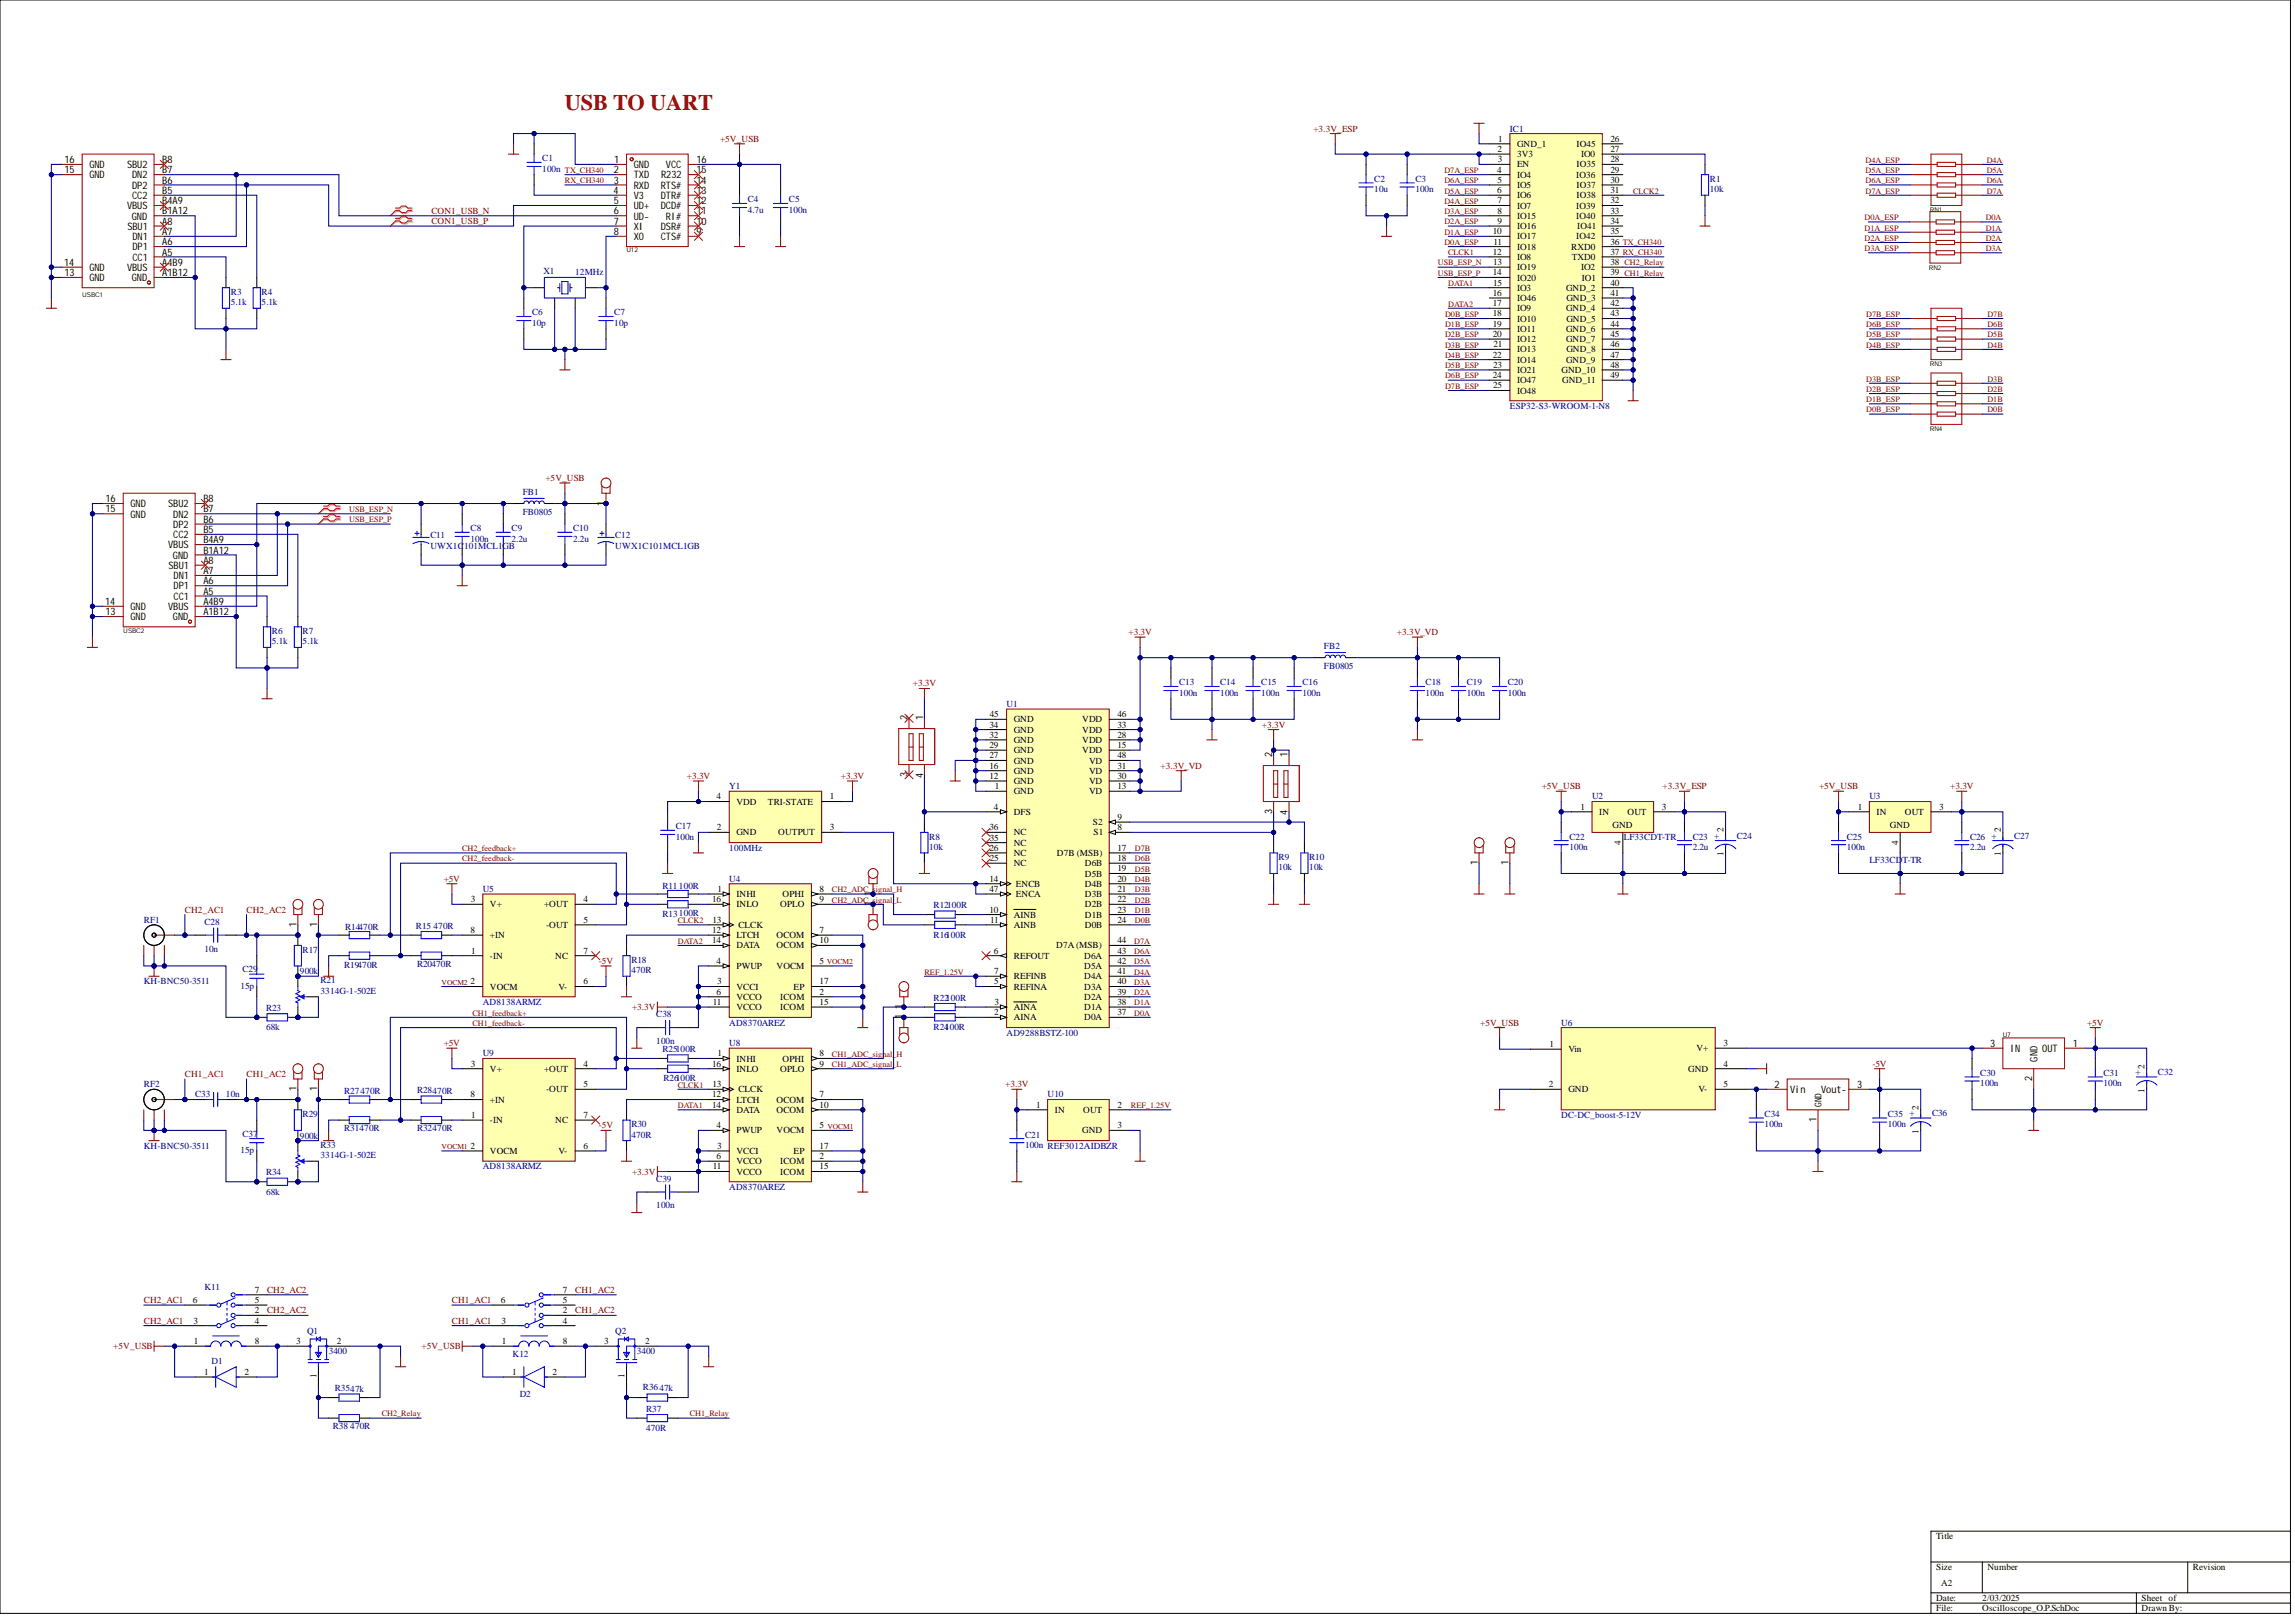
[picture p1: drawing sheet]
<svg xmlns="http://www.w3.org/2000/svg" width="566mm" height="399mm" viewBox="0 0 566 399" stroke-linecap="round" stroke-linejoin="round" font-family="sans-serif">
<defs><g id="words">
<text font-size="5.5" fill="#980000" x="139.4" y="27.2">USB TO UART</text>
<g font-size="2.5">
<text x="15.9" y="40.2">16</text>
<text x="22" y="41.5">GND</text>
<text x="31.3" y="41.5">SBU2</text>
<text x="40" y="40.2">B8</text>
<text x="151.5" y="40.2">1</text>
<text x="156.3" y="41.5">GND</text>
<text x="164.3" y="41.5">VCC</text>
<text x="171.8" y="40.2">16</text>
<text x="15.9" y="42.7">15</text>
<text x="22" y="44">GND</text>
<text x="32.6" y="44">DN2</text>
<text x="32.6" y="46.5">DP2</text>
<text x="40" y="42.7">B7</text>
<text x="40" y="45.3">B6</text>
<text x="40" y="47.8">B5</text>
<text x="151.4" y="47.8">4</text>
<text x="151.5" y="42.7">2</text>
<text x="151.5" y="45.3">3</text>
<text x="156.3" y="44">TXD</text>
<text x="156.3" y="46.5">RXD</text>
<text x="163" y="46.5">RTS#</text>
<text x="163.1" y="44">R232</text>
<text x="171.8" y="47.8">13</text>
<text x="171.8" y="45.3">14</text>
<text x="171.8" y="42.7">15</text>
<text x="31.3" y="51.6">VBUS</text>
<text x="32.6" y="49.1">CC2</text>
<text x="40" y="50.3">B4A9</text>
<text x="40" y="52.9">B1A12</text>
<text x="151.5" y="50.3">5</text>
<text x="151.5" y="52.9">6</text>
<text x="156.3" y="49.1">V3</text>
<text x="156.3" y="51.6">UD+</text>
<text x="163" y="51.6">DCD#</text>
<text x="163" y="49.1">DTR#</text>
<text x="171.8" y="52.9">11</text>
<text x="171.8" y="50.3">12</text>
<text x="31.4" y="56.7">SBU1</text>
<text x="32.5" y="54.1">GND</text>
<text x="32.7" y="59.2">DN1</text>
<text x="40" y="55.4">A8</text>
<text x="40" y="57.9">A7</text>
<text x="151.5" y="55.4">7</text>
<text x="151.5" y="57.9">8</text>
<text x="156.3" y="54.1">UD-</text>
<text x="156.3" y="56.7">XI</text>
<text x="156.3" y="59.2">XO</text>
<text x="163" y="59.2">CTS#</text>
<text x="163" y="56.7">DSR#</text>
<text x="164.3" y="54.1">RI#</text>
<text x="171.8" y="57.9">9</text>
<text x="171.8" y="55.4">10</text>
<text x="15.8" y="65.5">14</text>
<text x="32.7" y="61.7">DP1</text>
<text x="32.7" y="64.3">CC1</text>
<text x="40" y="60.5">A6</text>
<text x="40" y="63">A5</text>
<text x="40" y="65.5">A4B9</text>
<text x="15.9" y="68.1">13</text>
<text x="22" y="66.8">GND</text>
<text x="22" y="69.3">GND</text>
<text x="31.3" y="66.8">VBUS</text>
<text x="32.5" y="69.3">GND</text>
<text x="40" y="68.1">A1B12</text>
<text x="26" y="123.8">16</text>
<text x="32.2" y="125.1">GND</text>
<text x="41.5" y="125.1">SBU2</text>
<text x="50.2" y="123.8">B8</text>
<text x="149.2" y="124.7" transform="rotate(-90 149.2 124.7)">1</text>
<text x="26" y="126.4">15</text>
<text x="32.2" y="127.6">GND</text>
<text x="42.7" y="127.6">DN2</text>
<text x="42.7" y="130.2">DP2</text>
<text x="50.2" y="126.4">B7</text>
<text x="50.2" y="128.9">B6</text>
<text x="50.2" y="131.4">B5</text>
<text x="41.5" y="135.2">VBUS</text>
<text x="42.7" y="137.8">GND</text>
<text x="42.7" y="132.7">CC2</text>
<text x="50.2" y="134">B4A9</text>
<text x="50.2" y="136.5">B1A12</text>
<text x="41.6" y="140.3">SBU1</text>
<text x="42.8" y="142.8">DN1</text>
<text x="50.2" y="139">A8</text>
<text x="50.2" y="141.6">A7</text>
<text x="25.9" y="149.2">14</text>
<text x="42.8" y="145.4">DP1</text>
<text x="42.8" y="147.9">CC1</text>
<text x="50.2" y="144.1">A6</text>
<text x="50.2" y="146.6">A5</text>
<text x="50.2" y="149.2">A4B9</text>
<text x="26" y="151.7">13</text>
<text x="32.2" y="150.4">GND</text>
<text x="32.2" y="153">GND</text>
<text x="41.5" y="150.4">VBUS</text>
<text x="42.7" y="153">GND</text>
<text x="50.2" y="151.7">A1B12</text>
<text x="223.9" y="177.6" transform="rotate(-90 223.9 177.6)">2</text>
<text x="227.7" y="177.6" transform="rotate(-90 227.7 177.6)">1</text>
<text x="223.9" y="191.7" transform="rotate(-90 223.9 191.7)">3</text>
<text x="227.7" y="191.7" transform="rotate(-90 227.7 191.7)">4</text>
<text x="313.9" y="186.8" transform="rotate(-90 313.9 186.8)">2</text>
<text x="317.7" y="186.8" transform="rotate(-90 317.7 186.8)">1</text>
<text x="313.9" y="200.8" transform="rotate(-90 313.9 200.8)">3</text>
<text x="317.7" y="200.9" transform="rotate(-90 317.7 200.9)">4</text>
<text x="364.6" y="213.4" transform="rotate(-90 364.6 213.4)">1</text>
<text x="372.2" y="213.4" transform="rotate(-90 372.2 213.4)">1</text>
<text x="215.1" y="221" transform="rotate(-90 215.1 221)">1</text>
<text x="215.1" y="223.5" transform="rotate(-90 215.1 223.5)">1</text>
<text x="73.1" y="228.6" transform="rotate(-90 73.1 228.6)">1</text>
<text x="78.2" y="228.6" transform="rotate(-90 78.2 228.6)">1</text>
<text x="222.7" y="251.4" transform="rotate(-90 222.7 251.4)">1</text>
<text x="222.7" y="248.8" transform="rotate(-90 222.7 248.8)">1</text>
<text x="491" y="258.1">3</text>
<text x="495.9" y="259.4">IN</text>
<text x="502.7" y="261.8" transform="rotate(-90 502.7 261.8)">GND</text>
<text x="503.9" y="259.4">OUT</text>
<text x="511.4" y="258.1">1</text>
<text x="73.1" y="269.1" transform="rotate(-90 73.1 269.1)">1</text>
<text x="78.2" y="269.1" transform="rotate(-90 78.2 269.1)">1</text>
<text x="437.8" y="268.3">2</text>
<text x="441.7" y="269.5">Vin</text>
<text x="449.3" y="269.5">Vout-</text>
<text x="458.2" y="268.3">3</text>
<text x="501.4" y="266.7" transform="rotate(-90 501.4 266.7)">2</text>
<text x="448.2" y="276.7" transform="rotate(-90 448.2 276.7)">1</text>
</g>
<g font-size="2.3" fill="#800000">
<text x="177.6" y="35">+5V_USB</text>
<text x="324" y="32.4">+3.3V_ESP</text>
<text x="106.4" y="52.7">CON1_USB_N</text>
<text x="106.4" y="55.2">CON1_USB_P</text>
<text x="134.6" y="118.6">+5V_USB</text>
<text x="278.4" y="156.6">+3.3V</text>
<text x="344.6" y="156.6">+3.3V_VD</text>
<text x="225.2" y="169.3">+3.3V</text>
<text x="311.3" y="179.4">+3.3V</text>
<text x="286.3" y="189.5">+3.3V_VD</text>
<text x="169.4" y="192.1">+3.3V</text>
<text x="207.5" y="192.1">+3.3V</text>
<text x="380.4" y="194.6">+5V_USB</text>
<text x="410.2" y="194.6">+3.3V_ESP</text>
<text x="448.8" y="194.6">+5V_USB</text>
<text x="481.1" y="194.6">+3.3V</text>
<text x="109.5" y="217.4">+5V</text>
<text x="45.6" y="225">CH2_AC1</text>
<text x="60.8" y="225">CH2_AC2</text>
<text x="147.7" y="237.7">-5V</text>
<text x="155.9" y="249.1">+3.3V</text>
<text x="109.5" y="258">+5V</text>
<text x="365.2" y="252.9">+5V_USB</text>
<text x="514.9" y="252.9">+5V</text>
<text x="462" y="263">-5V</text>
<text x="45.6" y="265.6">CH1_AC1</text>
<text x="60.8" y="265.6">CH1_AC2</text>
<text x="248" y="268.1">+3.3V</text>
<text x="147.7" y="278.2">-5V</text>
<text x="155.9" y="289.6">+3.3V</text>
<text x="35.5" y="321.3">CH2_AC1</text>
<text x="65.9" y="318.8">CH2_AC2</text>
<text x="65.9" y="323.9">CH2_AC2</text>
<text x="111.5" y="321.3">CH1_AC1</text>
<text x="141.9" y="318.8">CH1_AC2</text>
<text x="141.9" y="323.9">CH1_AC2</text>
<text x="35.5" y="326.4">CH2_AC1</text>
<text x="111.5" y="326.4">CH1_AC1</text>
<text x="28" y="332.7">+5V_USB</text>
<text x="104" y="332.7">+5V_USB</text>
</g>
<g font-size="2.3">
<text x="369.6" y="35">1</text>
<text x="397.3" y="35">26</text>
<text x="369.5" y="37.5">2</text>
<text x="369.5" y="40">3</text>
<text x="374.3" y="36.2">GND_1</text>
<text x="374.3" y="38.8">3V3</text>
<text x="374.3" y="41.3">EN</text>
<text x="389" y="36.2">IO45</text>
<text x="389" y="41.3">IO35</text>
<text x="390.1" y="38.8">IO0</text>
<text x="397.3" y="37.5">27</text>
<text x="397.3" y="40">28</text>
<text x="369.4" y="42.6">4</text>
<text x="369.4" y="47.6">6</text>
<text x="369.5" y="45.1">5</text>
<text x="374.3" y="43.8">IO4</text>
<text x="374.3" y="46.4">IO5</text>
<text x="388.9" y="43.8">IO36</text>
<text x="389" y="46.4">IO37</text>
<text x="397.3" y="42.6">29</text>
<text x="397.3" y="45.1">30</text>
<text x="397.3" y="47.6">31</text>
<text x="369.5" y="50.2">7</text>
<text x="369.5" y="52.7">8</text>
<text x="374.3" y="48.9">IO6</text>
<text x="374.3" y="51.4">IO7</text>
<text x="374.3" y="54">IO15</text>
<text x="388.9" y="51.4">IO39</text>
<text x="388.9" y="54">IO40</text>
<text x="389" y="48.9">IO38</text>
<text x="397.3" y="50.2">32</text>
<text x="397.3" y="52.7">33</text>
<text x="368.3" y="57.8">10</text>
<text x="369.5" y="55.2">9</text>
<text x="374.3" y="56.5">IO16</text>
<text x="374.3" y="59">IO17</text>
<text x="388.9" y="59">IO42</text>
<text x="389.1" y="56.5">IO41</text>
<text x="397.3" y="55.2">34</text>
<text x="397.3" y="57.8">35</text>
<text x="368.3" y="62.8">12</text>
<text x="368.4" y="65.4">13</text>
<text x="368.4" y="60.3">11</text>
<text x="374.3" y="61.6">IO18</text>
<text x="374.3" y="64.1">IO8</text>
<text x="387.6" y="61.6">RXD0</text>
<text x="387.8" y="64.1">TXD0</text>
<text x="397.3" y="60.3">36</text>
<text x="397.3" y="62.8">37</text>
<text x="397.3" y="65.4">38</text>
<text x="368.3" y="67.9">14</text>
<text x="368.4" y="70.4">15</text>
<text x="374.3" y="66.6">IO19</text>
<text x="374.3" y="69.2">IO20</text>
<text x="374.3" y="71.7">IO3</text>
<text x="386.4" y="71.7">GND_2</text>
<text x="390.1" y="66.6">IO2</text>
<text x="390.2" y="69.2">IO1</text>
<text x="397.3" y="67.9">39</text>
<text x="397.3" y="70.4">40</text>
<text x="368.3" y="73">16</text>
<text x="368.3" y="75.5">17</text>
<text x="374.3" y="74.2">IO46</text>
<text x="374.3" y="76.8">IO9</text>
<text x="386.4" y="76.8">GND_4</text>
<text x="386.4" y="74.2">GND_3</text>
<text x="397.3" y="73">41</text>
<text x="397.3" y="75.5">42</text>
<text x="368.3" y="78">18</text>
<text x="368.3" y="80.6">19</text>
<text x="368.3" y="83.1">20</text>
<text x="374.3" y="79.3">IO10</text>
<text x="374.3" y="81.8">IO11</text>
<text x="386.4" y="81.8">GND_6</text>
<text x="386.4" y="79.3">GND_5</text>
<text x="397.3" y="78">43</text>
<text x="397.3" y="80.6">44</text>
<text x="397.3" y="83.1">45</text>
<text x="368.3" y="88.2">22</text>
<text x="368.4" y="85.6">21</text>
<text x="374.3" y="84.4">IO12</text>
<text x="374.3" y="86.9">IO13</text>
<text x="374.3" y="89.4">IO14</text>
<text x="386.4" y="84.4">GND_7</text>
<text x="386.4" y="89.4">GND_9</text>
<text x="386.4" y="86.9">GND_8</text>
<text x="397.3" y="85.6">46</text>
<text x="397.3" y="88.2">47</text>
<text x="368.3" y="93.2">24</text>
<text x="368.4" y="90.7">23</text>
<text x="368.4" y="95.8">25</text>
<text x="374.3" y="92">IO21</text>
<text x="374.3" y="94.5">IO47</text>
<text x="385.3" y="92">GND_10</text>
<text x="385.4" y="94.5">GND_11</text>
<text x="397.3" y="90.7">48</text>
<text x="397.3" y="93.2">49</text>
<text x="374.3" y="97">IO48</text>
<text x="244.1" y="179.4">34</text>
<text x="244.2" y="176.9">45</text>
<text x="250.1" y="178.1">GND</text>
<text x="267" y="178.1">VDD</text>
<text x="275.7" y="179.4">33</text>
<text x="275.7" y="176.9">46</text>
<text x="244.1" y="184.5">29</text>
<text x="244.1" y="181.9">32</text>
<text x="250.1" y="185.7">GND</text>
<text x="250.1" y="183.2">GND</text>
<text x="250.1" y="180.7">GND</text>
<text x="267" y="185.7">VDD</text>
<text x="267" y="183.2">VDD</text>
<text x="267" y="180.7">VDD</text>
<text x="275.7" y="184.5">15</text>
<text x="275.7" y="181.9">28</text>
<text x="244.1" y="189.5">16</text>
<text x="244.1" y="187">27</text>
<text x="250.1" y="190.8">GND</text>
<text x="250.1" y="188.3">GND</text>
<text x="268.7" y="190.8">VD</text>
<text x="268.7" y="188.3">VD</text>
<text x="275.7" y="189.5">31</text>
<text x="275.7" y="187">48</text>
<text x="176.8" y="197.1">4</text>
<text x="204.8" y="197.1">1</text>
<text x="244.1" y="192.1">12</text>
<text x="245.5" y="194.6">1</text>
<text x="250.1" y="195.9">GND</text>
<text x="250.1" y="193.3">GND</text>
<text x="268.7" y="195.9">VD</text>
<text x="268.7" y="193.3">VD</text>
<text x="275.7" y="194.6">13</text>
<text x="275.7" y="192.1">30</text>
<text x="181.7" y="198.4">VDD</text>
<text x="189.5" y="198.4">TRI-STATE</text>
<text x="245.2" y="199.7">4</text>
<text x="250.1" y="200.9">DFS</text>
<text x="269.6" y="203.5">S2</text>
<text x="275.7" y="202.2">9</text>
<text x="389.9" y="199.7">1</text>
<text x="394.5" y="200.9">IN</text>
<text x="401.6" y="200.9">OUT</text>
<text x="410" y="199.7">3</text>
<text x="458.3" y="199.7">1</text>
<text x="463" y="200.9">IN</text>
<text x="470" y="200.9">OUT</text>
<text x="478.4" y="199.7">3</text>
<text x="176.9" y="204.8">2</text>
<text x="181.7" y="206">GND</text>
<text x="192" y="206">OUTPUT</text>
<text x="204.8" y="204.8">3</text>
<text x="244.1" y="209.8">26</text>
<text x="244.1" y="204.8">36</text>
<text x="244.2" y="207.3">35</text>
<text x="250.1" y="208.6">NC</text>
<text x="250.1" y="206">NC</text>
<text x="269.8" y="206">S1</text>
<text x="275.7" y="204.8">8</text>
<text x="275.7" y="209.8">17</text>
<text x="397.8" y="204.2">GND</text>
<text x="399.9" y="208.4" transform="rotate(-90 399.9 208.4)">4</text>
<text x="425.2" y="205.3" transform="rotate(-90 425.2 205.3)">2</text>
<text x="466.3" y="204.2">GND</text>
<text x="468.3" y="208.4" transform="rotate(-90 468.3 208.4)">4</text>
<text x="493.6" y="205.3" transform="rotate(-90 493.6 205.3)">2</text>
<text x="244.2" y="212.4">25</text>
<text x="250.1" y="213.6">NC</text>
<text x="250.1" y="211.1">NC</text>
<text x="260.8" y="211.1">D7B (MSB)</text>
<text x="267.7" y="213.6">D6B</text>
<text x="275.7" y="212.4">18</text>
<text x="275.7" y="214.9">19</text>
<text x="425.2" y="211.2" transform="rotate(-90 425.2 211.2)">1</text>
<text x="493.6" y="211.2" transform="rotate(-90 493.6 211.2)">1</text>
<text x="177" y="220">1</text>
<text x="181.7" y="221.2">INHI</text>
<text x="193.1" y="221.2">OPHI</text>
<text x="202.2" y="220">8</text>
<text x="244.1" y="217.4">14</text>
<text x="244.1" y="220">47</text>
<text x="250.6" y="218.7">ENCB</text>
<text x="250.6" y="221.2">ENCA</text>
<text x="267.7" y="216.2">D5B</text>
<text x="267.7" y="218.7">D4B</text>
<text x="267.7" y="221.2">D3B</text>
<text x="275.7" y="217.4">20</text>
<text x="275.7" y="220">21</text>
<text x="116.1" y="222.5">3</text>
<text x="120.9" y="223.8">V+</text>
<text x="134.2" y="223.8">+OUT</text>
<text x="143.9" y="222.5">4</text>
<text x="143.9" y="227.6">5</text>
<text x="175.7" y="222.5">16</text>
<text x="175.8" y="227.6">13</text>
<text x="181.7" y="223.8">INLO</text>
<text x="192.5" y="223.8">OPLO</text>
<text x="202.2" y="222.5">9</text>
<text x="244.1" y="225">10</text>
<text x="244.3" y="227.6">11</text>
<text x="250.1" y="226.3">AINB</text>
<text x="267.7" y="223.8">D2B</text>
<text x="267.7" y="226.3">D1B</text>
<text x="275.7" y="222.5">22</text>
<text x="275.7" y="225">23</text>
<text x="275.7" y="227.6">24</text>
<text x="116.1" y="230.1">8</text>
<text x="120.9" y="231.4">+IN</text>
<text x="134.7" y="228.8">-OUT</text>
<text x="175.7" y="230.1">12</text>
<text x="175.7" y="232.6">14</text>
<text x="181.7" y="231.4">LTCH</text>
<text x="181.7" y="233.9">DATA</text>
<text x="182.2" y="228.8">CLCK</text>
<text x="191.6" y="231.4">OCOM</text>
<text x="191.6" y="233.9">OCOM</text>
<text x="202.2" y="230.1">7</text>
<text x="202.2" y="232.6">10</text>
<text x="250.1" y="228.8">AINB</text>
<text x="260.6" y="233.9">D7A(MSB)</text>
<text x="267.7" y="228.8">D0B</text>
<text x="275.7" y="232.6">44</text>
<text x="116.2" y="235.2">1</text>
<text x="120.9" y="236.4">-IN</text>
<text x="137" y="236.4">NC</text>
<text x="143.9" y="235.2">7</text>
<text x="176.8" y="237.7">4</text>
<text x="181.7" y="239">PWUP</text>
<text x="191.6" y="239">VOCM</text>
<text x="202.2" y="237.7">5</text>
<text x="245.2" y="235.2">6</text>
<text x="250.1" y="236.4">REFOUT</text>
<text x="267.5" y="239">D5A</text>
<text x="267.5" y="236.4">D6A</text>
<text x="275.7" y="237.7">42</text>
<text x="275.7" y="235.2">43</text>
<text x="116.1" y="242.8">2</text>
<text x="120.9" y="244">VOCM</text>
<text x="137.8" y="244">V-</text>
<text x="143.9" y="242.8">6</text>
<text x="176.8" y="245.3">6</text>
<text x="177" y="242.8">3</text>
<text x="181.7" y="244">VCCI</text>
<text x="195.8" y="244">EP</text>
<text x="202.2" y="245.3">2</text>
<text x="202.2" y="242.8">17</text>
<text x="245.3" y="242.8">5</text>
<text x="245.3" y="240.2">7</text>
<text x="250.1" y="244">REFINA</text>
<text x="250.1" y="241.5">REFINB</text>
<text x="267.5" y="244">D3A</text>
<text x="267.5" y="241.5">D4A</text>
<text x="275.7" y="245.3">39</text>
<text x="275.7" y="242.8">40</text>
<text x="275.7" y="240.2">41</text>
<text x="175.9" y="247.8">11</text>
<text x="181.7" y="246.6">VCCO</text>
<text x="181.7" y="249.1">VCCO</text>
<text x="192.5" y="246.6">ICOM</text>
<text x="192.5" y="249.1">ICOM</text>
<text x="202.2" y="247.8">15</text>
<text x="245.3" y="250.4">2</text>
<text x="245.4" y="247.8">3</text>
<text x="250.1" y="251.6">AINA</text>
<text x="250.1" y="249.1">AINA</text>
<text x="267.5" y="251.6">D0A</text>
<text x="267.5" y="249.1">D1A</text>
<text x="267.5" y="246.6">D2A</text>
<text x="275.7" y="250.4">37</text>
<text x="275.7" y="247.8">38</text>
<text x="425.2" y="258">3</text>
<text x="116.1" y="263">3</text>
<text x="143.9" y="263">4</text>
<text x="175.7" y="263">16</text>
<text x="177" y="260.5">1</text>
<text x="181.7" y="261.8">INHI</text>
<text x="193.1" y="261.8">OPHI</text>
<text x="202.2" y="260.5">8</text>
<text x="202.2" y="263">9</text>
<text x="382.3" y="258.2">1</text>
<text x="386.9" y="259.5">Vin</text>
<text x="418.5" y="259.2">V+</text>
<text x="425.2" y="263">4</text>
<text x="529.1" y="263.5" transform="rotate(-90 529.1 263.5)">2</text>
<text x="120.9" y="264.3">V+</text>
<text x="134.2" y="264.3">+OUT</text>
<text x="134.7" y="269.4">-OUT</text>
<text x="143.9" y="268.1">5</text>
<text x="175.8" y="268.1">13</text>
<text x="181.7" y="264.3">INLO</text>
<text x="182.2" y="269.4">CLCK</text>
<text x="192.5" y="264.3">OPLO</text>
<text x="382.1" y="268.1">2</text>
<text x="386.9" y="269.4">GND</text>
<text x="416.5" y="264.3">GND</text>
<text x="419" y="269.4">V-</text>
<text x="425.2" y="268.1">5</text>
<text x="529.1" y="269.5" transform="rotate(-90 529.1 269.5)">1</text>
<text x="116.1" y="270.6">8</text>
<text x="116.2" y="275.7">1</text>
<text x="120.9" y="271.9">+IN</text>
<text x="143.9" y="275.7">7</text>
<text x="175.7" y="270.6">12</text>
<text x="175.7" y="273.2">14</text>
<text x="181.7" y="271.9">LTCH</text>
<text x="181.7" y="274.4">DATA</text>
<text x="191.6" y="271.9">OCOM</text>
<text x="191.6" y="274.4">OCOM</text>
<text x="202.2" y="270.6">7</text>
<text x="202.2" y="273.2">10</text>
<text x="255.6" y="273.2">1</text>
<text x="260.2" y="274.4">IN</text>
<text x="267.3" y="274.4">OUT</text>
<text x="275.7" y="273.2">2</text>
<text x="449.4" y="272.9" transform="rotate(-90 449.4 272.9)">GND</text>
<text x="473.4" y="273.7" transform="rotate(-90 473.4 273.7)">2</text>
<text x="120.9" y="277">-IN</text>
<text x="137" y="277">NC</text>
<text x="176.8" y="278.2">4</text>
<text x="181.7" y="279.5">PWUP</text>
<text x="191.6" y="279.5">VOCM</text>
<text x="202.2" y="278.2">5</text>
<text x="267" y="279.5">GND</text>
<text x="275.7" y="278.2">3</text>
<text x="473.4" y="279.6" transform="rotate(-90 473.4 279.6)">1</text>
<text x="116.1" y="283.3">2</text>
<text x="120.9" y="284.6">VOCM</text>
<text x="137.8" y="284.6">V-</text>
<text x="143.9" y="283.3">6</text>
<text x="176.8" y="285.8">6</text>
<text x="177" y="283.3">3</text>
<text x="181.7" y="284.6">VCCI</text>
<text x="181.7" y="287.1">VCCO</text>
<text x="192.5" y="287.1">ICOM</text>
<text x="195.8" y="284.6">EP</text>
<text x="202.2" y="285.8">2</text>
<text x="202.2" y="283.3">17</text>
<text x="175.9" y="288.4">11</text>
<text x="181.7" y="289.6">VCCO</text>
<text x="192.5" y="289.6">ICOM</text>
<text x="202.2" y="288.4">15</text>
<text x="47.6" y="321.3">6</text>
<text x="62.8" y="318.8">7</text>
<text x="62.8" y="321.3">5</text>
<text x="62.8" y="323.9">2</text>
<text x="123.6" y="321.3">6</text>
<text x="138.9" y="318.8">7</text>
<text x="138.9" y="321.3">5</text>
<text x="138.9" y="323.9">2</text>
<text x="47.7" y="326.4">3</text>
<text x="62.8" y="326.4">4</text>
<text x="123.7" y="326.4">3</text>
<text x="138.9" y="326.4">4</text>
<text x="47.8" y="331.5">1</text>
<text x="62.8" y="331.5">8</text>
<text x="73.1" y="331.5">3</text>
<text x="83.1" y="331.5">2</text>
<text x="123.8" y="331.5">1</text>
<text x="138.9" y="331.5">8</text>
<text x="149.1" y="331.5">3</text>
<text x="159.1" y="331.5">2</text>
<text x="50.3" y="339.1">1</text>
<text x="60.3" y="339.1">2</text>
<text x="78" y="339.9" transform="rotate(-90 78 339.9)">1</text>
<text x="126.4" y="339.1">1</text>
<text x="136.3" y="339.1">2</text>
<text x="154.1" y="339.9" transform="rotate(-90 154.1 339.9)">1</text>
<text x="477.7" y="379.6">Title</text>
<text x="477.7" y="387.2">Size</text>
<text x="490.3" y="387.2">Number</text>
<text x="541" y="387.2">Revision</text>
<text x="477.7" y="394.8">Date:</text>
<text x="478.9" y="391">A2</text>
<text x="489.1" y="394.8">2/03/2025</text>
<text x="528.3" y="394.8">Sheet of</text>
<text x="477.7" y="397.3">File:</text>
<text x="489.1" y="397.3">Oscilloscope_O.P.SchDoc</text>
<text x="528.3" y="397.3">Drawn By:</text>
</g>
<g font-size="2.3" fill="#000080">
<text x="372.5" y="32.4">IC1</text>
<text x="133.8" y="39.8">C1</text>
<text x="133.8" y="42.3">100n</text>
<text x="339.1" y="44.8">C2</text>
<text x="339.1" y="47.4">10u</text>
<text x="349.2" y="44.8">C3</text>
<text x="349.2" y="47.4">100n</text>
<text x="421.8" y="44.8">R1</text>
<text x="421.8" y="47.4">10k</text>
<text x="184.5" y="49.9">C4</text>
<text x="184.5" y="52.4">4.7u</text>
<text x="194.6" y="49.9">C5</text>
<text x="194.6" y="52.4">100n</text>
<text x="134.1" y="67.7">X1</text>
<text x="141.9" y="67.9">12MHz</text>
<text x="56.9" y="72.7">R3</text>
<text x="56.9" y="75.3">5.1k</text>
<text x="64.5" y="72.7">R4</text>
<text x="64.5" y="75.3">5.1k</text>
<text x="131.3" y="77.8">C6</text>
<text x="151.5" y="77.8">C7</text>
<text x="131.3" y="80.3">10p</text>
<text x="151.5" y="80.3">10p</text>
<text x="372.5" y="100.9">ESP32-S3-WROOM-1-N8</text>
<text x="129" y="122.1">FB1</text>
<text x="116.1" y="131">C8</text>
<text x="126.2" y="131">C9</text>
<text x="129" y="127">FB0805</text>
<text x="141.4" y="131">C10</text>
<text x="106.2" y="132.8">C11</text>
<text x="106.2" y="135.3">UWX1C101MCL1GB</text>
<text x="116.1" y="133.5">100n</text>
<text x="126.2" y="133.5">2.2u</text>
<text x="141.4" y="133.5">2.2u</text>
<text x="151.8" y="132.8">C12</text>
<text x="151.8" y="135.3">UWX1C101MCL1GB</text>
<text x="67.1" y="156.3">R6</text>
<text x="67.1" y="158.9">5.1k</text>
<text x="74.7" y="156.3">R7</text>
<text x="74.7" y="158.9">5.1k</text>
<text x="326.6" y="160.1">FB2</text>
<text x="326.6" y="165">FB0805</text>
<text x="290.9" y="169">C13</text>
<text x="290.9" y="171.6">100n</text>
<text x="301" y="169">C14</text>
<text x="301" y="171.6">100n</text>
<text x="311.2" y="169">C15</text>
<text x="311.2" y="171.6">100n</text>
<text x="321.3" y="169">C16</text>
<text x="321.3" y="171.6">100n</text>
<text x="351.7" y="169">C18</text>
<text x="351.7" y="171.6">100n</text>
<text x="361.9" y="169">C19</text>
<text x="361.9" y="171.6">100n</text>
<text x="372" y="169">C20</text>
<text x="372" y="171.6">100n</text>
<text x="248.3" y="174.3">U1</text>
<text x="179.9" y="194.6">Y1</text>
<text x="392.8" y="197.1">U2</text>
<text x="461.2" y="197.1">U3</text>
<text x="166.7" y="204.5">C17</text>
<text x="166.7" y="207">100n</text>
<text x="179.9" y="209.8">100MHz</text>
<text x="229.2" y="207">R8</text>
<text x="229.2" y="209.6">10k</text>
<text x="387.2" y="207">C22</text>
<text x="387.2" y="209.6">100n</text>
<text x="400.6" y="207">LF33CDT-TR</text>
<text x="417.6" y="207">C23 +</text>
<text x="417.6" y="209.6">2.2u</text>
<text x="428.5" y="206.8">C24</text>
<text x="455.6" y="207">C25</text>
<text x="455.6" y="209.6">100n</text>
<text x="486" y="207">C26 +</text>
<text x="486" y="209.6">2.2u</text>
<text x="496.9" y="206.8">C27</text>
<text x="315.4" y="212.1">R9</text>
<text x="315.4" y="214.6">10k</text>
<text x="323" y="212.1">R10</text>
<text x="323" y="214.6">10k</text>
<text x="461.2" y="212.9">LF33CD</text>
<text x="469.4" y="212.9">T-TR</text>
<text x="119.1" y="220">U5</text>
<text x="163.4" y="219.2">R11100R</text>
<text x="179.9" y="217.4">U4</text>
<text x="35.5" y="227.6">RF1</text>
<text x="163.4" y="226">R13100R</text>
<text x="230.3" y="223.9">R12100R</text>
<text x="50.4" y="228.1">C28</text>
<text x="85.1" y="229.3">R14470R</text>
<text x="102.6" y="229.1">R15</text>
<text x="106.9" y="229.1">470R</text>
<text x="230.3" y="231.4">R16100R</text>
<text x="50.4" y="234.7">10n</text>
<text x="59.8" y="239.7">C29</text>
<text x="74.7" y="234.9">R17</text>
<text x="84.9" y="238.7">R19470R</text>
<text x="102.9" y="238.5">R20470R</text>
<text x="155.8" y="237.4">R18</text>
<text x="155.8" y="240">470R</text>
<text x="35.5" y="242.8">KH-BNC50-3511</text>
<text x="59.3" y="243.8">15p</text>
<text x="74" y="240.2">900k</text>
<text x="79.1" y="242.5">R21</text>
<text x="79.1" y="245">3314G-1-502E</text>
<text x="65.6" y="249.3">R23</text>
<text x="119.1" y="247.8">AD8138ARMZ</text>
<text x="161.9" y="250.9">C38</text>
<text x="230.3" y="246.7">R22100R</text>
<text x="65.6" y="254.1">68k</text>
<text x="161.9" y="257.5">100n</text>
<text x="179.9" y="252.9">AD8370AREZ</text>
<text x="179.9" y="258">U8</text>
<text x="230.3" y="253.9">R24100R</text>
<text x="248.3" y="255.4">AD9288BSTZ-100</text>
<text x="385.2" y="252.9">U6</text>
<text x="119.1" y="260.5">U9</text>
<text x="163.4" y="259.5">R25100R</text>
<text x="35.5" y="268.1">RF2</text>
<text x="84.9" y="269.9">R27470R</text>
<text x="102.9" y="269.6">R28470R</text>
<text x="163.7" y="266.6">R26100R</text>
<text x="488.6" y="265.3">C30</text>
<text x="488.6" y="267.9">100n</text>
<text x="519" y="265.3">C31</text>
<text x="519" y="267.9">100n</text>
<text x="526.8" y="265.1">+</text>
<text x="532.4" y="265.1">C32</text>
<text x="48.1" y="270.6">C33</text>
<text x="55.7" y="270.6">10n</text>
<text x="74.7" y="275.5">R29</text>
<text x="258.5" y="270.6">U10</text>
<text x="385.2" y="275.7">DC-DC_boost-5-12V</text>
<text x="435.3" y="275.5">C34</text>
<text x="465.8" y="275.5">C35 +</text>
<text x="476.7" y="275.2">C36</text>
<text x="59.8" y="280.3">C37</text>
<text x="74" y="280.8">900k</text>
<text x="84.9" y="279">R31470R</text>
<text x="102.9" y="279">R32470R</text>
<text x="155.8" y="278">R30</text>
<text x="155.8" y="280.5">470R</text>
<text x="252.9" y="280.5">C21</text>
<text x="435.3" y="278">100n</text>
<text x="465.8" y="278">100n</text>
<text x="35.5" y="283.3">KH-BNC50-3511</text>
<text x="59.3" y="284.3">15p</text>
<text x="79.1" y="283.1">R33</text>
<text x="79.1" y="285.6">3314G-1-502E</text>
<text x="252.9" y="283.1">100n REF3012AIDBZR</text>
<text x="65.6" y="289.8">R34</text>
<text x="119.1" y="288.4">AD8138ARMZ</text>
<text x="161.9" y="291.4">C39</text>
<text x="179.9" y="293.4">AD8370AREZ</text>
<text x="65.6" y="294.6">68k</text>
<text x="161.9" y="298">100n</text>
<text x="50.4" y="318">K11</text>
<text x="75.8" y="328.9">Q1</text>
<text x="151.8" y="328.9">Q2</text>
<text x="81.1" y="334">3400</text>
<text x="126.4" y="334.8">K12</text>
<text x="157.1" y="334">3400</text>
<text x="52.2" y="336.3">D1</text>
<text x="82.6" y="343.1">R3547k</text>
<text x="128.2" y="344.4">D2</text>
<text x="158.6" y="342.9">R3647k</text>
<text x="82.1" y="352.5">R38</text>
<text x="86.4" y="352.5">470R</text>
<text x="159.4" y="348.1">R37</text>
<text x="159.4" y="352.9">470R</text>
</g>
<g font-size="2" fill="#800000">
<text x="460.3" y="40.1">D4A_ESP</text>
<text x="490.2" y="40.1">D4A</text>
<text x="139.4" y="42.7">TX_CH340</text>
<text x="139.4" y="45.2">RX_CH340</text>
<text x="356.4" y="47.7">D5A_ESP</text>
<text x="356.4" y="45.2">D6A_ESP</text>
<text x="356.4" y="42.7">D7A_ESP</text>
<text x="402.9" y="47.7">CLCK2</text>
<text x="460.3" y="42.7">D5A_ESP</text>
<text x="460.3" y="45.2">D6A_ESP</text>
<text x="460.3" y="47.7">D7A_ESP</text>
<text x="490.2" y="42.7">D5A</text>
<text x="490.2" y="45.2">D6A</text>
<text x="490.2" y="47.7">D7A</text>
<text x="356.4" y="52.8">D3A_ESP</text>
<text x="356.4" y="50.3">D4A_ESP</text>
<text x="356.4" y="57.9">D1A_ESP</text>
<text x="356.4" y="55.3">D2A_ESP</text>
<text x="460" y="54.3">D0A_ESP</text>
<text x="460" y="56.8">D1A_ESP</text>
<text x="460" y="59.4">D2A_ESP</text>
<text x="489.9" y="54.3">D0A</text>
<text x="489.9" y="56.8">D1A</text>
<text x="489.9" y="59.4">D2A</text>
<text x="354.8" y="65.5">USB_ESP_N</text>
<text x="356.4" y="60.4">D0A_ESP</text>
<text x="357.3" y="62.9">CLCK1</text>
<text x="400.4" y="60.4">TX_CH340</text>
<text x="400.4" y="62.9">RX_CH340</text>
<text x="400.8" y="65.5">CH2_Relay</text>
<text x="460" y="61.9">D3A_ESP</text>
<text x="489.9" y="61.9">D3A</text>
<text x="354.8" y="68">USB_ESP_P</text>
<text x="357.3" y="70.5">DATA1</text>
<text x="400.8" y="68">CH1_Relay</text>
<text x="357.3" y="75.6">DATA2</text>
<text x="356.5" y="78.1">D0B_ESP</text>
<text x="356.5" y="80.7">D1B_ESP</text>
<text x="356.5" y="83.2">D2B_ESP</text>
<text x="460.4" y="83.2">D5B_ESP</text>
<text x="460.4" y="80.7">D6B_ESP</text>
<text x="460.4" y="78.1">D7B_ESP</text>
<text x="490.3" y="83.2">D5B</text>
<text x="490.3" y="80.7">D6B</text>
<text x="490.3" y="78.1">D7B</text>
<text x="356.5" y="85.7">D3B_ESP</text>
<text x="356.5" y="88.3">D4B_ESP</text>
<text x="460.4" y="85.7">D4B_ESP</text>
<text x="490.3" y="85.7">D4B</text>
<text x="356.5" y="90.8">D5B_ESP</text>
<text x="356.5" y="93.3">D6B_ESP</text>
<text x="356.5" y="95.9">D7B_ESP</text>
<text x="460.4" y="94.1">D3B_ESP</text>
<text x="490.3" y="94.1">D3B</text>
<text x="460.4" y="101.7">D0B_ESP</text>
<text x="460.4" y="99.2">D1B_ESP</text>
<text x="460.4" y="96.6">D2B_ESP</text>
<text x="490.3" y="101.7">D0B</text>
<text x="490.3" y="99.2">D1B</text>
<text x="490.3" y="96.6">D2B</text>
<text x="86.2" y="128.8">USB_ESP_P</text>
<text x="86.2" y="126.3">USB_ESP_N</text>
<text x="114" y="209.9">CH2_feedback+</text>
<text x="280" y="209.9">D7B</text>
<text x="114" y="212.4">CH2_feedback-</text>
<text x="280" y="215">D5B</text>
<text x="280" y="212.4">D6B</text>
<text x="205.3" y="220">CH2_ADC_signal_H</text>
<text x="280" y="220">D3B</text>
<text x="280" y="217.5">D4B</text>
<text x="167.2" y="227.6">CLCK2</text>
<text x="205.3" y="222.6">CH2_ADC_signal_L</text>
<text x="280" y="227.6">D0B</text>
<text x="280" y="225.1">D1B</text>
<text x="280" y="222.6">D2B</text>
<text x="167.2" y="232.7">DATA2</text>
<text x="279.8" y="232.7">D7A</text>
<text x="279.8" y="237.8">D5A</text>
<text x="279.8" y="235.2">D6A</text>
<text x="228.1" y="240.3">REF_1.25V</text>
<text x="279.8" y="245.4">D2A</text>
<text x="279.8" y="242.8">D3A</text>
<text x="279.8" y="240.3">D4A</text>
<text x="116.6" y="250.4">CH1_feedback+</text>
<text x="279.8" y="250.4">D0A</text>
<text x="279.8" y="247.9">D1A</text>
<text x="116.6" y="253">CH1_feedback-</text>
<text x="205.3" y="263.1">CH1_ADC_signal_L</text>
<text x="205.3" y="260.6">CH1_ADC_signal_H</text>
<text x="167.2" y="268.2">CLCK1</text>
<text x="167.2" y="273.3">DATA1</text>
<text x="279" y="273.3">REF_1.25V</text>
<text x="94.2" y="349.3">CH2_Relay</text>
<text x="170.2" y="349.3">CH1_Relay</text>
</g>
<g font-size="1.9" fill="#800000">
<text x="204" y="237.8">VOCM2</text>
<text x="109" y="242.8">VOCM2</text>
<text x="204.2" y="278.3">VOCM1</text>
<text x="109" y="283.4">VOCM1</text>
</g>
<g font-size="1.6">
<text x="476.1" y="52.4">RN1</text>
<text x="154.6" y="62.2">U12</text>
<text x="475.9" y="66.6">RN2</text>
<text x="20.3" y="73.1">USBC1</text>
<text x="476.1" y="90.4">RN3</text>
<text x="476.1" y="106.3">RN4</text>
<text x="30.4" y="156">USBC2</text>
<text x="494.1" y="255.6">U7</text>
</g>
</g></defs>
<path d="M0 0h565.1v397.9h-565.1zM565.1 377.6h-88.7v20.3M476.4 385.2h88.7M476.4 392.8h88.7M476.4 395.3h88.7M489.1 385.2v7.6M527.1 392.8v5.1M539.7 385.2v7.6" fill="none" stroke="#000" stroke-width=".25"/>
<path d="M248.3 174.8h25.4v78.6h-25.4z" fill-rule="evenodd" fill="#ffffb0"/>
<path d="M248.3 174.8h25.4v78.6h-25.4z" fill="none" stroke="#800000" stroke-width=".25"/>
<path d="M243.3 195.1h5M243.3 250.9h5" fill="none" stroke="#000" stroke-width=".25"/>
<path d="M246.8 250.4l1.5 .5-1.5 .5z" fill="#f8fcff"/>
<path d="M243.3 248.3h5M246.8 250.4l1.5 .5-1.5 .5z" fill="none" stroke="#000" stroke-width=".25"/>
<path d="M246.8 247.8l1.5 .5-1.5 .5z" fill="#f8fcff"/>
<path d="M243.3 200.2h5M246.8 247.8l1.5 .5-1.5 .5zM250.1 247.1h5.7" fill="none" stroke="#000" stroke-width=".25"/>
<path d="M246.8 199.7l1.5 .5-1.5 .5z" fill="#f8fcff"/>
<path d="M246.8 199.7l1.5 .5-1.5 .5zM243.3 243.3h5" fill="none" stroke="#000" stroke-width=".25"/>
<path d="M246.8 242.8l1.5 .5-1.5 .5z" fill="#f8fcff"/>
<path d="M243.3 235.7h5M246.8 242.8l1.5 .5-1.5 .5z" fill="none" stroke="#000" stroke-width=".25"/>
<path d="M246.8 235.7l1.5-.5v1z" fill="#f8fcff"/>
<path d="M246.8 235.7l1.5-.5v1zM243.3 240.7h5" fill="none" stroke="#000" stroke-width=".25"/>
<path d="M246.8 240.2l1.5 .5-1.5 .5z" fill="#f8fcff"/>
<path d="M273.7 205.3h5M246.8 240.2l1.5 .5-1.5 .5z" fill="none" stroke="#000" stroke-width=".25"/>
<path d="M273.7 205.3l1.5-.5v1z" fill="#f8fcff"/>
<path d="M273.7 205.3l1.5-.5v1zM273.7 202.7h5" fill="none" stroke="#000" stroke-width=".25"/>
<path d="M273.7 202.7l1.5-.5v1z" fill="#f8fcff"/>
<path d="M273.7 202.7l1.5-.5v1zM243.3 225.5h5" fill="none" stroke="#000" stroke-width=".25"/>
<path d="M246.8 225l1.5 .5-1.5 .5z" fill="#f8fcff"/>
<path d="M243.3 228.1h5M246.8 225l1.5 .5-1.5 .5zM250.1 224.3h5.5" fill="none" stroke="#000" stroke-width=".25"/>
<path d="M246.8 227.6l1.5 .5-1.5 .5z" fill="#f8fcff"/>
<path d="M243.3 192.6h5M273.7 195.1h5M243.3 217.9h5M246.8 227.6l1.5 .5-1.5 .5z" fill="none" stroke="#000" stroke-width=".25"/>
<path d="M246.8 217.4l1.5 .5-1.5 .5z" fill="#f8fcff"/>
<g fill="none" stroke="#000" stroke-width=".25">
<path d="M243.3 179.9h5M243.3 177.4h5M273.7 179.9h5M273.7 177.4h5M243.3 185h5M243.3 190.1h5M243.3 187.5h5M243.3 182.4h5M273.7 185h5M273.7 190.1h5M273.7 182.4h5M273.7 192.6h5"/>
<path d="M243.3 210.3h5M243.3 212.9h5M243.3 207.8h5M243.3 205.3h5M246.8 217.4l1.5 .5-1.5 .5zM248.3 217.4l1 .5-1 .5M273.7 210.3h5M273.7 212.9h5M273.7 215.4h5M273.7 217.9h5M243.3 220.5h5M273.7 220.5h5"/>
<path d="M273.7 223h5M273.7 225.5h5M273.7 228.1h5M273.7 238.2h5M273.7 235.7h5M273.7 233.1h5M273.7 250.9h5M273.7 248.3h5M273.7 245.8h5M273.7 243.3h5M273.7 240.7h5"/>
</g>
<path d="M246.8 220l1.5 .5-1.5 .5z" fill="#f8fcff"/>
<path d="M273.7 187.5h5M246.8 220l1.5 .5-1.5 .5zM248.3 220l1 .5-1 .5" fill="none" stroke="#000" stroke-width=".25"/>
<path d="M242.3 204.2l2 2.1M242.3 206.8l2 2M242.3 209.3l2 2M242.3 211.8l2 2.1M244.3 204.2l-2 2.1M244.3 206.8l-2 2M244.3 209.3l-2 2M244.3 211.8l-2 2.1" fill="none" stroke="#f00" stroke-width=".25"/>
<path d="M179.9 217.9h20.3v33h-20.3z" fill-rule="evenodd" fill="#ffffb0"/>
<path d="M179.9 217.9h20.3v33h-20.3z" fill="none" stroke="#800000" stroke-width=".25"/>
<path d="M174.8 220.5h5.1" fill="none" stroke="#000" stroke-width=".25"/>
<path d="M178.4 220l1.5 .5-1.5 .5z" fill="#f8fcff"/>
<path d="M178.4 220l1.5 .5-1.5 .5zM174.8 238.2h5.1M174.8 243.3h5.1M200.2 245.8h5.1" fill="none" stroke="#000" stroke-width=".25"/>
<path d="M178.4 237.7l1.5 .5-1.5 .5z" fill="#f8fcff"/>
<path d="M178.4 237.7l1.5 .5-1.5 .5zM200.2 238.2h5.1M200.2 230.6h5.1M174.8 245.8h5.1" fill="none" stroke="#000" stroke-width=".25"/>
<path d="M200.2 230.1l1.5 .5-1.5 .5z" fill="#f8fcff"/>
<path d="M200.2 230.1l1.5 .5-1.5 .5zM200.2 220.5h5.1" fill="none" stroke="#000" stroke-width=".25"/>
<path d="M200.2 220l1.5 .5-1.5 .5z" fill="#f8fcff"/>
<path d="M200.2 220l1.5 .5-1.5 .5zM200.2 223h5.1" fill="none" stroke="#000" stroke-width=".25"/>
<path d="M200.2 222.5l1.5 .5-1.5 .5z" fill="#f8fcff"/>
<path d="M200.2 222.5l1.5 .5-1.5 .5zM200.2 233.1h5.1" fill="none" stroke="#000" stroke-width=".25"/>
<path d="M200.2 232.6l1.5 .5-1.5 .5z" fill="#f8fcff"/>
<path d="M174.8 230.6h5.1M200.2 232.6l1.5 .5-1.5 .5zM174.8 248.3h5.1" fill="none" stroke="#000" stroke-width=".25"/>
<path d="M178.4 230.1l1.5 .5-1.5 .5z" fill="#f8fcff"/>
<path d="M174.8 228.1h5.1M178.4 230.1l1.5 .5-1.5 .5z" fill="none" stroke="#000" stroke-width=".25"/>
<path d="M178.4 227.6l1.5 .5-1.5 .5z" fill="#f8fcff"/>
<path d="M174.8 233.1h5.1M178.4 227.6l1.5 .5-1.5 .5zM179.9 227.6l1 .5-1 .5" fill="none" stroke="#000" stroke-width=".25"/>
<path d="M178.4 232.6l1.5 .5-1.5 .5z" fill="#f8fcff"/>
<path d="M174.8 223h5.1M178.4 232.6l1.5 .5-1.5 .5zM200.2 248.3h5.1" fill="none" stroke="#000" stroke-width=".25"/>
<path d="M178.4 222.5l1.5 .5-1.5 .5z" fill="#f8fcff"/>
<path d="M178.4 222.5l1.5 .5-1.5 .5zM200.2 243.3h5.1" fill="none" stroke="#000" stroke-width=".25"/>
<path d="M119.1 220.5h22.8v25.3h-22.8z" fill-rule="evenodd" fill="#ffffb0"/>
<path d="M119.1 220.5h22.8v25.3h-22.8z" fill="none" stroke="#800000" stroke-width=".25"/>
<path d="M114 230.6h5.1M114 223h5.1M114 235.7h5.1M141.9 223h5.1M141.9 235.7h5.1M141.9 228.1h5.1M114 243.3h5.1M141.9 243.3h5.1" fill="none" stroke="#000" stroke-width=".25"/>
<path d="M179.9 258.5h20.3v32.9h-20.3z" fill-rule="evenodd" fill="#ffffb0"/>
<path d="M179.9 258.5h20.3v32.9h-20.3z" fill="none" stroke="#800000" stroke-width=".25"/>
<path d="M174.8 261h5.1" fill="none" stroke="#000" stroke-width=".25"/>
<path d="M178.4 260.5l1.5 .5-1.5 .5z" fill="#f8fcff"/>
<path d="M174.8 278.7h5.1M178.4 260.5l1.5 .5-1.5 .5zM174.8 283.8h5.1M200.2 286.3h5.1" fill="none" stroke="#000" stroke-width=".25"/>
<path d="M178.4 278.2l1.5 .5-1.5 .6z" fill="#f8fcff"/>
<path d="M178.4 278.2l1.5 .5-1.5 .6zM200.2 278.7h5.1M200.2 271.1h5.1M174.8 286.3h5.1" fill="none" stroke="#000" stroke-width=".25"/>
<path d="M200.2 270.6l1.5 .5-1.5 .6z" fill="#f8fcff"/>
<path d="M200.2 270.6l1.5 .5-1.5 .6zM200.2 261h5.1" fill="none" stroke="#000" stroke-width=".25"/>
<path d="M200.2 260.5l1.5 .5-1.5 .5z" fill="#f8fcff"/>
<path d="M200.2 260.5l1.5 .5-1.5 .5zM200.2 263.5h5.1" fill="none" stroke="#000" stroke-width=".25"/>
<path d="M200.2 263l1.5 .5-1.5 .5z" fill="#f8fcff"/>
<path d="M200.2 263l1.5 .5-1.5 .5zM200.2 273.7h5.1" fill="none" stroke="#000" stroke-width=".25"/>
<path d="M200.2 273.2l1.5 .5-1.5 .5z" fill="#f8fcff"/>
<path d="M174.8 271.1h5.1M200.2 273.2l1.5 .5-1.5 .5zM174.8 288.9h5.1" fill="none" stroke="#000" stroke-width=".25"/>
<path d="M178.4 270.6l1.5 .5-1.5 .6z" fill="#f8fcff"/>
<path d="M174.8 268.6h5.1M178.4 270.6l1.5 .5-1.5 .6z" fill="none" stroke="#000" stroke-width=".25"/>
<path d="M178.4 268.1l1.5 .5-1.5 .5z" fill="#f8fcff"/>
<path d="M174.8 273.7h5.1M178.4 268.1l1.5 .5-1.5 .5zM179.9 268.1l1 .5-1 .5" fill="none" stroke="#000" stroke-width=".25"/>
<path d="M178.4 273.2l1.5 .5-1.5 .5z" fill="#f8fcff"/>
<path d="M174.8 263.5h5.1M178.4 273.2l1.5 .5-1.5 .5zM200.2 288.9h5.1" fill="none" stroke="#000" stroke-width=".25"/>
<path d="M178.4 263l1.5 .5-1.5 .5z" fill="#f8fcff"/>
<path d="M178.4 263l1.5 .5-1.5 .5zM200.2 283.8h5.1" fill="none" stroke="#000" stroke-width=".25"/>
<path d="M119.1 261h22.8v25.3h-22.8z" fill-rule="evenodd" fill="#ffffb0"/>
<path d="M119.1 261h22.8v25.3h-22.8z" fill="none" stroke="#800000" stroke-width=".25"/>
<path d="M114 271.1h5.1M114 263.5h5.1M114 276.2h5.1M141.9 263.5h5.1M141.9 276.2h5.1M141.9 268.6h5.1M114 283.8h5.1M141.9 283.8h5.1" fill="none" stroke="#000" stroke-width=".25"/>
<path d="M258.5 271.1h15.2v10.2h-15.2z" fill-rule="evenodd" fill="#ffffb0"/>
<path d="M258.5 271.1h15.2v10.2h-15.2z" fill="none" stroke="#800000" stroke-width=".25"/>
<path d="M253.4 273.7h5.1M273.7 273.7h5M273.7 278.7h5" fill="none" stroke="#000" stroke-width=".25"/>
<path d="M179.9 195.1h22.8v12.7h-22.8z" fill-rule="evenodd" fill="#ffffb0"/>
<g fill="none" stroke="#800000" stroke-width=".25">
<path d="M179.9 195.1h22.8v12.7h-22.8zM234.4 192.6h2.5M235.7 190.1v2.5M110.2 217.9h2.6M111.5 217.9v2.6M171 210.3h2.6M172.3 207.8v2.5M226.8 215.4h2.5M228.1 212.9v2.5M81.1 238.2v2.5M148.2 238.2h2.6M149.5 238.2v2.5"/>
<path d="M313 223h2.5M314.2 220.5v2.5M320.6 223h2.5M321.8 220.5v2.5M79.8 240.7h2.6M110.2 258.5h2.6M111.5 258.5v2.5M153.3 245.8h2.5M154.6 243.3v2.5M211.6 253.4h2.5M212.9 250.9v2.5M81.1 278.7v2.6"/>
<path d="M148.2 278.7h2.6M149.5 278.7v2.6M79.8 281.3h2.6M153.3 286.3h2.5M154.6 283.8v2.5M211.6 294h2.5M212.9 291.4v2.6M280 286.3h2.5M281.3 283.8v2.5M97.6 337h2.5M98.8 334.5v2.5M173.6 337h2.5"/>
<path d="M174.8 334.5v2.5"/>
</g>
<g fill="none" stroke="#000" stroke-width=".25">
<path d="M174.8 197.7h5.1M202.7 197.7h5.1M174.8 205.3h5.1M202.7 205.3h5.1M228.1 202.7v2.6M228.1 210.3v2.6M314.2 207.8v2.5M314.2 215.4v2.5M321.8 207.8v2.5M321.8 215.4v2.5M83.6 230.6h2.6M83.6 235.7h2.6"/>
<path d="M91.2 230.6h2.6M91.2 235.7h2.6M101.4 230.6h2.5M101.4 235.7h2.5M109 230.6h2.5M109 235.7h2.5M154.6 233.1v2.6M162.2 220.5h2.5M162.2 223h2.5M169.8 220.5h2.5M169.8 223h2.5M228.1 225.5h2.5"/>
<path d="M228.1 228.1h2.5M235.7 225.5h2.5M235.7 228.1h2.5M154.6 240.7v2.6M228.1 248.3h2.5M228.1 250.9h2.5M235.7 248.3h2.5M235.7 250.9h2.5M83.6 271.1h2.6M83.6 276.2h2.6M91.2 271.1h2.6M91.2 276.2h2.6"/>
<path d="M101.4 271.1h2.5M101.4 276.2h2.5M109 271.1h2.5M109 276.2h2.5M154.6 273.7v2.5M162.2 261h2.5M162.2 263.5h2.5M169.8 261h2.5M169.8 263.5h2.5M154.6 281.3v2.5M60.8 319.3h5.1M136.8 319.3h5.1"/>
<path d="M45.6 332h5.1M45.6 321.8h5.1M45.6 326.9h5.1M48.1 339.6h5.1M58.3 339.6h5.1M60.8 332h5.1M60.8 321.8h5.1M60.8 326.9h5.1M60.8 324.4h5.1M71 332h5M78.6 337v5.1M81.1 332h5.1"/>
<path d="M121.6 332h5.1M121.6 321.8h5.1M121.6 326.9h5.1M124.2 339.6h5M134.3 339.6h5.1M136.8 332h5.1M136.8 321.8h5.1M136.8 326.9h5.1M136.8 324.4h5.1M147 332h5M154.6 337v5.1M157.1 332h5.1"/>
<path d="M81.1 344.6h2.5M81.1 349.7h2.5M88.7 344.6h2.5M88.7 349.7h2.5M157.1 344.6h2.5M157.1 349.7h2.5M164.7 344.6h2.5M164.7 349.7h2.5"/>
<circle cx="38" cy="271.1" r="2.53"/>
<circle cx="38" cy="271.1" r=".51"/>
<circle cx="38" cy="271.1" r="2.54"/>
</g>
<g fill="none" stroke="#00f" stroke-width=".25">
<path d="M164.7 219.6h5.1v1.7h-5.1zM227.2 205.3h1.8v5h-1.8zM313.3 210.3h1.8v5.1h-1.8zM320.9 210.3h1.8v5.1h-1.8zM86.2 229.7h5v1.8h-5zM86.2 234.8h5v1.8h-5zM103.9 229.7h5.1v1.8h-5.1zM103.9 234.8h5.1v1.8h-5.1zM153.7 235.7h1.8v5h-1.8zM164.7 222.1h5.1v1.8h-5.1zM230.6 224.6h5.1v1.8h-5.1zM230.6 227.2h5.1v1.8h-5.1z"/>
<path d="M230.6 247.5h5.1v1.7h-5.1zM230.6 250h5.1v1.8h-5.1zM86.2 270.3h5v1.7h-5zM86.2 275.3h5v1.8h-5zM103.9 270.3h5.1v1.7h-5.1zM103.9 275.3h5.1v1.8h-5.1zM153.7 276.2h1.8v5.1h-1.8zM164.7 260.1h5.1v1.8h-5.1zM164.7 262.7h5.1v1.7h-5.1zM58.3 319.3h2.5M134.3 319.3h2.5M50.7 332h1.2a1.27 1.27 0 0 1 1.3-1.3 1.27 1.27 0 0 1 1.3 1.3 1.27 1.27 0 0 1 1.2-1.3 1.27 1.27 0 0 1 1.3 1.3 1.27 1.27 0 0 1 1.3-1.3 1.27 1.27 0 0 1 1.2 1.3h1.3"/>
<path d="M50.7 321.8h2.5M50.7 326.9h2.5M52.5 329.4h6.5M52.5 339.6h.7M53.2 339.6l5.1-2.6v5.1zM53.2 337v5.1M56 321.1v.7M56 322.6v.5M56 323.9v.5M56 325.1v.8M58 320.1l-3.5 1.5M58 325.1l-3.5 1.5"/>
<path d="M58.3 321.8h2.5M58.3 326.9h2.5M58.3 324.4h2.5M58.3 339.6h.7M76 332h.5M76 336h5.1M76 335.3h1M76.5 335.3v-5.1h4.1v5.1M77.8 333.5h1.5l-.7 1.3zM78 335.3h1.1M78 330.2l1.1-.5v1zM78 329.7v1"/>
<path d="M78.3 333.7h.8M78.6 336v1M80.1 335.3h1M81.1 332h-2.5v2.5M126.7 332h1.3a1.27 1.27 0 0 1 1.2-1.3 1.27 1.27 0 0 1 1.3 1.3 1.27 1.27 0 0 1 1.3-1.3 1.27 1.27 0 0 1 1.2 1.3 1.27 1.27 0 0 1 1.3-1.3 1.27 1.27 0 0 1 1.3 1.3h1.2M126.7 321.8h2.5M126.7 326.9h2.5M128.5 329.4h6.6M128.5 339.6h.7M129.2 339.6l5.1-2.6v5.1zM129.2 337v5.1M132 321.1v.7"/>
<path d="M132 322.6v.5M132 323.9v.5M132 325.1v.8M134.1 320.1l-3.6 1.5M134.1 325.1l-3.6 1.5M134.3 321.8h2.5M134.3 326.9h2.5M134.3 324.4h2.5M134.3 339.6h.8M152 332h.5M152 336h5.1M152 335.3h1.1"/>
<path d="M152.5 335.3v-5.1h4.1v5.1M153.8 333.5h1.5l-.7 1.3zM154.1 335.3h1M154.1 330.2l1-.5v1zM154.1 329.7v1M154.3 333.7h.8M154.6 336v1M156.1 335.3h1M157.1 332h-2.5v2.5M83.6 343.7h5.1v1.8h-5.1zM83.6 348.8h5.1v1.8h-5.1zM159.6 343.7h5.1v1.8h-5.1z"/>
<path d="M159.6 348.8h5.1v1.8h-5.1z"/>
<circle cx="57.5" cy="319.3" r=".51"/>
<circle cx="133.5" cy="319.3" r=".51"/>
<circle cx="54" cy="321.8" r=".51"/>
<circle cx="54" cy="326.9" r=".51"/>
<circle cx="57.5" cy="321.8" r=".51"/>
<circle cx="57.5" cy="324.4" r=".51"/>
<circle cx="57.5" cy="326.9" r=".51"/>
<circle cx="76.5" cy="332" r=".25"/>
<circle cx="80.6" cy="332" r=".25"/>
<circle cx="130" cy="321.8" r=".51"/>
<circle cx="130" cy="326.9" r=".51"/>
<circle cx="133.5" cy="324.4" r=".51"/>
<circle cx="133.5" cy="321.8" r=".51"/>
<circle cx="133.5" cy="326.9" r=".51"/>
<circle cx="152.6" cy="332" r=".25"/>
<circle cx="156.6" cy="332" r=".25"/>
</g>
<path d="M35.5 273.7v2.5M38 273.7v2.5M38 271.1h5.1M40.5 273.7v2.5" fill="none" stroke="#800" stroke-width=".25"/>
<path d="M146 234.7l2 2M148 234.7l-2 2M146 275.2l2 2M148 275.2l-2 2" fill="none" stroke="#f00" stroke-width=".25"/>
<circle cx="73.5" cy="281.3" r=".51" fill="#000080"/>
<circle cx="73.5" cy="281.3" r=".51" fill="none" stroke="#000080" stroke-width=".25"/>
<circle cx="73.5" cy="271.1" r=".51" fill="#000080"/>
<circle cx="73.5" cy="271.1" r=".51" fill="none" stroke="#000080" stroke-width=".25"/>
<path d="M73.5 278.7v2.6" fill="none" stroke="#000" stroke-width=".25"/>
<circle cx="73.5" cy="281.3" r=".51" fill="#000080"/>
<circle cx="73.5" cy="281.3" r=".51" fill="none" stroke="#000080" stroke-width=".25"/>
<path d="M73.5 271.1v2.6" fill="none" stroke="#000" stroke-width=".25"/>
<circle cx="73.5" cy="271.1" r=".51" fill="#000080"/>
<circle cx="73.5" cy="271.1" r=".51" fill="none" stroke="#000080" stroke-width=".25"/>
<path d="M72.6 273.7h1.8v5h-1.8z" fill="none" stroke="#00f" stroke-width=".25"/>
<circle cx="73.5" cy="291.4" r=".51" fill="#000080"/>
<circle cx="73.5" cy="291.4" r=".51" fill="none" stroke="#000080" stroke-width=".25"/>
<circle cx="63.4" cy="291.4" r=".51" fill="#000080"/>
<circle cx="63.4" cy="291.4" r=".51" fill="none" stroke="#000080" stroke-width=".25"/>
<path d="M71 291.4h2.5" fill="none" stroke="#000" stroke-width=".25"/>
<circle cx="73.5" cy="291.4" r=".51" fill="#000080"/>
<circle cx="73.5" cy="291.4" r=".51" fill="none" stroke="#000080" stroke-width=".25"/>
<path d="M63.4 291.4h2.5" fill="none" stroke="#000" stroke-width=".25"/>
<circle cx="63.4" cy="291.4" r=".51" fill="#000080"/>
<circle cx="63.4" cy="291.4" r=".51" fill="none" stroke="#000080" stroke-width=".25"/>
<path d="M50.7 271.1h2M52.7 269.4v3.5M53.7 269.4v3.5M53.7 271.1h2M63.4 278.7v2.1M61.6 280.8h3.5M61.6 281.8h3.5M63.4 281.8v2M65.9 290.5h5.1v1.8h-5.1z" fill="none" stroke="#00f" stroke-width=".25"/>
<path d="M48.1 271.1h2.6M55.7 271.1h2.6M63.4 276.2v2.5M63.4 283.8v2.5" fill="none" stroke="#000" stroke-width=".25"/>
<path d="M38 278.7v2.6M36.7 281.3h2.6" fill="none" stroke="#800000" stroke-width=".25"/>
<circle cx="38" cy="278.7" r=".51" fill="#000080"/>
<circle cx="38" cy="278.7" r=".51" fill="none" stroke="#000080" stroke-width=".25"/>
<path d="M35.5 233.1v2.6M38 233.1v2.6M38 230.6h5.1M40.5 233.1v2.6" fill="none" stroke="#800" stroke-width=".25"/>
<g fill="none" stroke="#000" stroke-width=".25">
<circle cx="38" cy="230.6" r="2.53"/>
<circle cx="38" cy="230.6" r=".51"/>
<circle cx="38" cy="230.6" r="2.54"/>
</g>
<circle cx="73.5" cy="240.7" r=".51" fill="#000080"/>
<circle cx="73.5" cy="240.7" r=".51" fill="none" stroke="#000080" stroke-width=".25"/>
<circle cx="73.5" cy="230.6" r=".51" fill="#000080"/>
<circle cx="73.5" cy="230.6" r=".51" fill="none" stroke="#000080" stroke-width=".25"/>
<path d="M73.5 238.2v2.5" fill="none" stroke="#000" stroke-width=".25"/>
<circle cx="73.5" cy="240.7" r=".51" fill="#000080"/>
<circle cx="73.5" cy="240.7" r=".51" fill="none" stroke="#000080" stroke-width=".25"/>
<path d="M73.5 230.6v2.5" fill="none" stroke="#000" stroke-width=".25"/>
<circle cx="73.5" cy="230.6" r=".51" fill="#000080"/>
<circle cx="73.5" cy="230.6" r=".51" fill="none" stroke="#000080" stroke-width=".25"/>
<path d="M72.6 233.1h1.8v5.1h-1.8z" fill="none" stroke="#00f" stroke-width=".25"/>
<circle cx="73.5" cy="250.9" r=".51" fill="#000080"/>
<circle cx="73.5" cy="250.9" r=".51" fill="none" stroke="#000080" stroke-width=".25"/>
<circle cx="63.4" cy="250.9" r=".51" fill="#000080"/>
<circle cx="63.4" cy="250.9" r=".51" fill="none" stroke="#000080" stroke-width=".25"/>
<path d="M71 250.9h2.5" fill="none" stroke="#000" stroke-width=".25"/>
<circle cx="73.5" cy="250.9" r=".51" fill="#000080"/>
<circle cx="73.5" cy="250.9" r=".51" fill="none" stroke="#000080" stroke-width=".25"/>
<path d="M63.4 250.9h2.5" fill="none" stroke="#000" stroke-width=".25"/>
<circle cx="63.4" cy="250.9" r=".51" fill="#000080"/>
<circle cx="63.4" cy="250.9" r=".51" fill="none" stroke="#000080" stroke-width=".25"/>
<path d="M50.7 230.6h2M52.7 228.8v3.6M53.7 228.8v3.6M53.7 230.6h2M63.4 238.2v2M61.6 240.2h3.5M61.6 241.2h3.5M63.4 241.2v2.1M65.9 250h5.1v1.8h-5.1z" fill="none" stroke="#00f" stroke-width=".25"/>
<path d="M48.1 230.6h2.6M55.7 230.6h2.6M63.4 235.7v2.5M63.4 243.3v2.5" fill="none" stroke="#000" stroke-width=".25"/>
<path d="M38 238.2v2.5M36.7 240.7h2.6" fill="none" stroke="#800000" stroke-width=".25"/>
<circle cx="38" cy="238.2" r=".51" fill="#000080"/>
<circle cx="38" cy="238.2" r=".51" fill="none" stroke="#000080" stroke-width=".25"/>
<g fill="none" stroke="#800" stroke-width=".25">
<path d="M15.2 40.5h5.1M15.2 43.1h5.1M38 40.5h2.5M38 43.1h2.5M38 45.6h2.5M38 48.1h2.5M38 50.7h2.5M38 53.2h2.5M38 55.7h2.5M38 58.3h2.5M15.2 65.9h5.1M15.2 68.4h5.1"/>
<path d="M38 65.9h2.5M38 68.4h2.5M38 60.8h2.5M38 63.3h2.5M25.3 124.2h5.1M25.3 126.7h5.1M48.1 124.2h2.6M48.1 126.7h2.6M48.1 129.2h2.6M48.1 131.8h2.6M48.1 134.3h2.6M48.1 136.8h2.6"/>
<path d="M48.1 139.4h2.6M25.3 149.5h5.1M25.3 152h5.1M48.1 149.5h2.6M48.1 152h2.6M48.1 141.9h2.6M48.1 144.4h2.6M48.1 147h2.6M73.5 225.5v2.6M78.6 225.5v2.6M73.5 266.1v2.5M78.6 266.1v2.5"/>
</g>
<g fill="none" stroke="#a00000" stroke-width=".25">
<path d="M20.3 38h17.7v32.9h-17.7zM30.4 121.6h17.7v33h-17.7zM73.5 221.8a1.21 1.21 0 0 0-1.1 1.7 1.21 1.21 0 0 0 2 .3 1.21 1.21 0 0 0-.5-1.9l-.4-.1M73.5 262.3a1.21 1.21 0 0 0-1.1 1.7 1.21 1.21 0 0 0 2 .4 1.21 1.21 0 0 0-.5-2l-.4-.1"/>
<circle cx="36.7" cy="69.7" r=".38"/>
<circle cx="46.9" cy="153.3" r=".38"/>
<circle cx="78.6" cy="223" r="1.21"/>
<circle cx="78.6" cy="263.5" r="1.21"/>
</g>
<g fill="none" stroke="#800000" stroke-width=".25">
<path d="M363.6 30.4h2.6M364.9 30.4v2.5M419.4 55.7h2.5M420.6 53.2v2.5M11.4 76h2.5M12.7 73.5v2.5M54.5 88.7h2.5M55.7 86.2v2.5M401.6 98.8h2.6M402.9 96.3v2.5M138.1 119.1h2.5M139.4 119.1v2.5"/>
<path d="M21.5 159.6h2.6M22.8 157.1v2.5M112.8 144.4h2.5M114 141.9v2.5M64.6 172.3h2.6M65.9 169.8v2.5"/>
</g>
<path d="M39.5 39.5l2.1 2.1M41.6 39.5l-2.1 2.1M39.5 54.7l2.1 2.1M41.6 54.7l-2.1 2.1M49.7 123.2l2 2M49.7 138.4l2 2M51.7 123.2l-2 2M51.7 138.4l-2 2" fill="none" stroke="#f00" stroke-width=".25"/>
<path d="M420.6 40.5v2.6M420.6 48.1v2.6M55.7 68.4v2.5M55.7 76v2.6M63.4 68.4v2.5M63.4 76v2.6M114 126.7v2.5M114 134.3v2.5M65.9 152v2.6M65.9 159.6v2.6M73.5 152v2.6M73.5 159.6v2.6" fill="none" stroke="#000" stroke-width=".25"/>
<path d="M419.8 43.1h1.7v5h-1.7zM54.9 70.9h1.7v5.1h-1.7zM62.5 70.9h1.7v5.1h-1.7zM112.3 132.3h3.5M112.3 131.3h3.5M114 129.2v2.1M114 132.3v2M65 154.6h1.8v5h-1.8zM72.6 154.6h1.8v5h-1.8z" fill="none" stroke="#00f" stroke-width=".25"/>
<path d="M72.5 223.8v1.7h2v-1.7M77.5 223.8v1.7h2.1v-1.7M72.5 264.3v1.8h2v-1.8M77.5 264.3v1.8h2.1v-1.8" fill="none" stroke="#980000" stroke-width=".25"/>
<circle cx="223" cy="250.9" r=".51" fill="#000080"/>
<circle cx="223" cy="250.9" r=".51" fill="none" stroke="#000080" stroke-width=".25"/>
<circle cx="223" cy="255.9" r="1.21" fill="none" stroke="#a00000" stroke-width=".25"/>
<path d="M223 250.9v2.5" fill="none" stroke="#800" stroke-width=".25"/>
<circle cx="223" cy="250.9" r=".51" fill="#000080"/>
<circle cx="223" cy="250.9" r=".51" fill="none" stroke="#000080" stroke-width=".25"/>
<path d="M222 255.2v-1.8h2v1.8" fill="none" stroke="#980000" stroke-width=".25"/>
<path d="M489.1 258.5h5M509.3 258.5h5.1M435.9 268.6h5M448.5 273.7v5M456.1 268.6h5.1M501.7 263.5v5.1" fill="none" stroke="#800" stroke-width=".25"/>
<path d="M494.1 255.9h15.2v7.6h-15.2zM440.9 266.1h15.2v7.6h-15.2z" fill="none" stroke="#a00000" stroke-width=".25"/>
<g fill="none" stroke="#000" stroke-width=".25">
<path d="M131.8 35.5v2.5M131.8 43.1v2.5M182.5 45.6v2.5M182.5 53.2v2.5M192.6 45.6v2.5M192.6 53.2v2.5M433.3 271.1v2.6M433.3 278.7v2.6M463.7 271.1v2.6M463.7 278.7v2.6M486.5 261v2.5M486.5 268.6v2.5"/>
<path d="M516.9 261v2.5M516.9 268.6v2.5"/>
</g>
<g fill="none" stroke="#00f" stroke-width=".25">
<path d="M131.8 38v2M130 40h3.5M130 41h3.5M131.8 41v2.1M180.7 50.2h3.5M180.7 51.2h3.5M182.5 48.1v2.1M182.5 51.2v2M190.8 50.2h3.6M190.8 51.2h3.6M192.6 48.1v2.1M192.6 51.2v2"/>
<path d="M431.5 275.7h3.6M431.5 276.7h3.6M433.3 273.7v2M433.3 276.7v2M462 275.7h3.5M462 276.7h3.5M463.7 273.7v2M463.7 276.7v2M484.8 265.6h3.5M484.8 266.6h3.5M486.5 263.5v2.1M486.5 266.6v2"/>
<path d="M515.2 265.6h3.5M515.2 266.6h3.5M516.9 263.5v2.1M516.9 266.6v2"/>
</g>
<path d="M181.2 35.5h2.5M182.5 35.5v2.5M500.5 278.7h2.5M501.7 276.2v2.5M447.3 288.9h2.5M448.5 286.3v2.6" fill="none" stroke="#800000" stroke-width=".25"/>
<path d="M39.5 49.7l2.1 2M41.6 49.7l-2.1 2M97.6 51.3h1l.5-.5h1l.5 .5h1M97.6 53.8h1l.5-.5h1l.5 .5h1M101.6 51.9h-1l-.5 .5h-1l-.5-.5h-1l-1.3 1.3M101.6 54.5h-1l-.5 .5h-1l-.5-.5h-1l-1.3 1.2M39.5 64.9l2.1 2M41.6 64.9l-2.1 2" fill="none" stroke="#f00" stroke-width=".25"/>
<path d="M97.8 51.6h1l.5-.5h1l.6 .5h1M97.8 54.1h1l.5-.5h1l.6 .5h1M101.9 52.2h-1l-.6 .5h-1l-.5-.5h-1l-1.5 1M101.9 54.7h-1l-.6 .5h-1l-.5-.5h-1l-1.5 1" fill="none" stroke="#d0a3a3" stroke-width=".25"/>
<path d="M385.2 253.4h38v20.3h-38z" fill-rule="evenodd" fill="#ffffb0"/>
<path d="M385.2 253.4h38v20.3h-38z" fill="none" stroke="#800000" stroke-width=".25"/>
<path d="M377.6 258.7h7.6M423.2 258.5h7.6M377.6 268.6h7.6M423.2 268.6h7.6M423.2 263.5h7.6" fill="none" stroke="#000" stroke-width=".25"/>
<path d="M392.8 197.7h15.2v7.6h-15.2z" fill-rule="evenodd" fill="#ffffb0"/>
<path d="M392.8 197.7h15.2v7.6h-15.2z" fill="none" stroke="#800000" stroke-width=".25"/>
<path d="M387.7 200.2h5.1M400.4 205.3v5M408 200.2h5" fill="none" stroke="#000" stroke-width=".25"/>
<path d="M461.2 197.7h15.2v7.6h-15.2z" fill-rule="evenodd" fill="#ffffb0"/>
<g fill="none" stroke="#800000" stroke-width=".25">
<path d="M328.2 32.9h2.5M329.4 32.9v2.6M340.8 58.3h2.6M342.1 55.7v2.6M280 157.1h2.5M281.3 157.1v2.5M348.4 157.1h2.6M349.7 157.1v2.5M226.8 169.8h2.5M228.1 169.8v2.5M299 179.9v2.5M313 179.9h2.5"/>
<path d="M314.2 179.9v2.5M349.7 179.9v2.5M171 192.6h2.6M172.3 192.6v2.5M209.1 192.6h2.5M210.3 192.6v2.5M290.1 190.1h2.6M291.4 190.1v2.5M297.7 182.4h2.6M348.4 182.4h2.6M383.9 195.1h2.5M385.2 195.1v2.6"/>
<path d="M414.3 195.1h2.5M415.6 195.1v2.6M452.3 195.1h2.6M453.6 195.1v2.6M461.2 197.7h15.2v7.6h-15.2zM482.7 195.1h2.6M484 195.1v2.6M400.4 217.9v2.6M468.8 217.9v2.6M399.1 220.5h2.5M467.5 220.5h2.6M162.2 247.1v2.5"/>
<path d="M162.2 248.3h2.5M368.7 253.4h2.5M370 253.4v2.5M515.7 253.4h2.5M516.9 253.4v2.5M249.6 268.6h2.5M250.9 268.6v2.5M368.7 273.7h2.5M370 271.1v2.6M433.3 263.5h2.6M435.9 262.3v2.5M462.5 263.5h2.5"/>
<path d="M463.7 263.5v2.6M162.2 287.6v2.6M162.2 288.9h2.5"/>
</g>
<g fill="none" stroke="#000" stroke-width=".25">
<path d="M337 40.5v2.6M337 48.1v2.6M347.2 40.5v2.6M347.2 48.1v2.6M124.2 126.7v2.5M124.2 134.3v2.5M126.7 124.2h2.5M134.3 124.2h2.5M139.4 126.7v2.5M139.4 134.3v2.5M288.9 164.7v2.5M288.9 172.3v2.5"/>
<path d="M299 164.7v2.5M299 172.3v2.5M309.2 164.7v2.5M309.2 172.3v2.5M319.3 164.7v2.5M319.3 172.3v2.5M324.4 162.2h2.5M332 162.2h2.5M349.7 164.7v2.5M349.7 172.3v2.5M385.2 202.7v2.6M385.2 210.3v2.6"/>
<path d="M415.6 202.7v2.6M415.6 210.3v2.6M453.6 202.7v2.6M453.6 210.3v2.6M456.1 200.2h5.1M468.8 205.3v5M476.4 200.2h5.1M484 202.7v2.6M484 210.3v2.6"/>
</g>
<path d="M80.1 125.1h1l.5-.6h1l.5 .6h1M80.1 127.6h1l.5-.5h1l.5 .5h1M84.1 125.7h-1l-.5 .5h-1l-.5-.5h-1l-1.5 1M84.1 128.2h-1l-.5 .5h-1l-.5-.5h-1l-1.5 1" fill="none" stroke="#d0a3a3" stroke-width=".25"/>
<path d="M79.8 124.8h1l.5-.5h1.1l.5 .5h1M79.8 127.3h1l.5-.5h1.1l.5 .5h1M83.9 125.4h-1l-.5 .5h-1.1l-.5-.5h-1l-1.2 1.3M83.9 128h-1l-.5 .5h-1.1l-.5-.5h-1l-1.2 1.2" fill="none" stroke="#f00" stroke-width=".25"/>
<g fill="none" stroke="#00f" stroke-width=".25">
<path d="M335.3 45.1h3.5M335.3 46.1h3.5M337 43.1v2M337 46.1v2M345.4 45.1h3.5M345.4 46.1h3.5M347.2 43.1v2M347.2 46.1v2M122.4 132.3h3.5M122.4 131.3h3.5M124.2 129.2v2.1M124.2 132.3v2"/>
<path d="M129.2 124.2a.63 .63 0 0 1 .7-.7 .63 .63 0 0 1 .6 .7 .63 .63 0 0 1 .6-.7 .63 .63 0 0 1 .7 .7 .63 .63 0 0 1 .6-.7 .63 .63 0 0 1 .6 .7 .63 .63 0 0 1 .7-.7 .63 .63 0 0 1 .6 .7M129.2 122.9h5.1M137.6 132.3h3.5M137.6 131.3h3.5M139.4 129.2v2.1M139.4 132.3v2M287.1 169.3h3.6M287.1 170.3h3.6M288.9 167.2v2.1M288.9 170.3v2M297.2 169.3h3.6M297.2 170.3h3.6"/>
<path d="M299 167.2v2.1M299 170.3v2M307.4 169.3h3.5M307.4 170.3h3.5M309.2 167.2v2.1M309.2 170.3v2M317.5 169.3h3.6M317.5 170.3h3.6M319.3 167.2v2.1M319.3 170.3v2M326.9 162.2a.63 .63 0 0 1 .6-.7 .63 .63 0 0 1 .7 .7 .63 .63 0 0 1 .6-.7 .63 .63 0 0 1 .6 .7 .63 .63 0 0 1 .7-.7 .63 .63 0 0 1 .6 .7 .63 .63 0 0 1 .6-.7 .63 .63 0 0 1 .7 .7M326.9 160.9h5.1"/>
<path d="M347.9 169.3h3.6M347.9 170.3h3.6M349.7 167.2v2.1M349.7 170.3v2M383.4 207.3h3.5M383.4 208.3h3.5M385.2 205.3v2M385.2 208.3v2M413.8 207.3h3.6M413.8 208.3h3.6M415.6 205.3v2M415.6 208.3v2"/>
<path d="M451.8 207.3h3.6M451.8 208.3h3.6M453.6 205.3v2M453.6 208.3v2M482.2 207.3h3.6M482.2 208.3h3.6M484 205.3v2M484 208.3v2"/>
</g>
<circle cx="73.5" cy="291.4" r=".51" fill="#000080"/>
<circle cx="73.5" cy="291.4" r=".51" fill="none" stroke="#000080" stroke-width=".25"/>
<circle cx="73.5" cy="281.3" r=".51" fill="#000080"/>
<circle cx="73.5" cy="281.3" r=".51" fill="none" stroke="#000080" stroke-width=".25"/>
<path d="M73.5 288.9v2.5" fill="none" stroke="#000" stroke-width=".25"/>
<circle cx="73.5" cy="291.4" r=".51" fill="#000080"/>
<circle cx="73.5" cy="291.4" r=".51" fill="none" stroke="#000080" stroke-width=".25"/>
<path d="M73.5 281.3v2.5" fill="none" stroke="#000" stroke-width=".25"/>
<circle cx="73.5" cy="281.3" r=".51" fill="#000080"/>
<circle cx="73.5" cy="281.3" r=".51" fill="none" stroke="#000080" stroke-width=".25"/>
<path d="M76 286.3h2.6" fill="none" stroke="#000" stroke-width=".25"/>
<path d="M73.5 283.8v1l.5 .3-1 .5 1 .5-1 .5 1 .5-1 .5 .5 .3v1M75 286.3h1" fill="none" stroke="#00f" stroke-width=".25"/>
<path d="M74 286.3l1-.5v1.1z" fill="#00f"/>
<path d="M74 286.3l1-.5v1.1z" fill="none" stroke="#00f" stroke-width=".25"/>
<circle cx="73.5" cy="250.9" r=".51" fill="#000080"/>
<circle cx="73.5" cy="250.9" r=".51" fill="none" stroke="#000080" stroke-width=".25"/>
<circle cx="73.5" cy="240.7" r=".51" fill="#000080"/>
<circle cx="73.5" cy="240.7" r=".51" fill="none" stroke="#000080" stroke-width=".25"/>
<path d="M73.5 248.3v2.6" fill="none" stroke="#000" stroke-width=".25"/>
<circle cx="73.5" cy="250.9" r=".51" fill="#000080"/>
<circle cx="73.5" cy="250.9" r=".51" fill="none" stroke="#000080" stroke-width=".25"/>
<path d="M73.5 240.7v2.6" fill="none" stroke="#000" stroke-width=".25"/>
<circle cx="73.5" cy="240.7" r=".51" fill="#000080"/>
<circle cx="73.5" cy="240.7" r=".51" fill="none" stroke="#000080" stroke-width=".25"/>
<path d="M76 245.8h2.6" fill="none" stroke="#000" stroke-width=".25"/>
<path d="M73.5 243.3v1l.5 .2-1 .5 1 .6-1 .5 1 .5-1 .5 .5 .2v1M75 245.8h1" fill="none" stroke="#00f" stroke-width=".25"/>
<path d="M74 245.8l1-.5v1z" fill="#00f"/>
<path d="M358.1 169.3h3.5M358.1 170.3h3.5M359.8 167.2v2.1M359.8 170.3v2M368.2 169.3h3.5M368.2 170.3h3.5M370 167.2v2.1M370 170.3v2M74 245.8l1-.5v1z" fill="none" stroke="#00f" stroke-width=".25"/>
<path d="M38 330.7v2.5M38 332h2.5M114 332h2.6M114 330.7v2.5" fill="none" stroke="#800000" stroke-width=".25"/>
<path d="M359.8 164.7v2.5M359.8 172.3v2.5M370 164.7v2.5M370 172.3v2.5" fill="none" stroke="#000" stroke-width=".25"/>
<circle cx="223" cy="248.3" r=".51" fill="#000080"/>
<circle cx="223" cy="248.3" r=".51" fill="none" stroke="#000080" stroke-width=".25"/>
<path d="M223 242.1a1.21 1.21 0 0 0-1.1 1.7 1.21 1.21 0 0 0 2 .3 1.21 1.21 0 0 0-.5-2h-.4" fill="none" stroke="#a00000" stroke-width=".25"/>
<path d="M223 245.8v2.5" fill="none" stroke="#800" stroke-width=".25"/>
<circle cx="223" cy="248.3" r=".51" fill="#000080"/>
<circle cx="223" cy="248.3" r=".51" fill="none" stroke="#000080" stroke-width=".25"/>
<path d="M222 244v1.8h2v-1.8" fill="none" stroke="#980000" stroke-width=".25"/>
<circle cx="215.4" cy="220.5" r=".51" fill="#000080"/>
<circle cx="215.4" cy="220.5" r=".51" fill="none" stroke="#000080" stroke-width=".25"/>
<path d="M215.4 214.2a1.21 1.21 0 0 0-1.1 1.7 1.21 1.21 0 0 0 2 .3 1.21 1.21 0 0 0-.5-1.9l-.4-.1" fill="none" stroke="#a00000" stroke-width=".25"/>
<path d="M215.4 217.9v2.6" fill="none" stroke="#800" stroke-width=".25"/>
<circle cx="215.4" cy="220.5" r=".51" fill="#000080"/>
<circle cx="215.4" cy="220.5" r=".51" fill="none" stroke="#000080" stroke-width=".25"/>
<path d="M214.4 216.2v1.7h2v-1.7" fill="none" stroke="#980000" stroke-width=".25"/>
<circle cx="215.4" cy="223" r=".51" fill="#000080"/>
<circle cx="215.4" cy="223" r=".51" fill="none" stroke="#000080" stroke-width=".25"/>
<circle cx="215.4" cy="228.1" r="1.21" fill="none" stroke="#a00000" stroke-width=".25"/>
<path d="M215.4 223v2.5" fill="none" stroke="#800" stroke-width=".25"/>
<circle cx="215.4" cy="223" r=".51" fill="#000080"/>
<circle cx="215.4" cy="223" r=".51" fill="none" stroke="#000080" stroke-width=".25"/>
<path d="M214.4 227.3v-1.8h2v1.8" fill="none" stroke="#980000" stroke-width=".25"/>
<path d="M103.9 129.2v2.6M103.9 134.3v2.5M149.5 129.2v2.6M149.5 134.3v2.5M425.7 205.3v2M425.7 208.3v2M494.1 205.3v2M494.1 208.3v2M473.9 273.7v2M473.9 276.7v2M529.6 263.5v2.1M529.6 266.6v2" fill="none" stroke="#000" stroke-width=".25"/>
<g fill="none" stroke="#00f" stroke-width=".25">
<path d="M101.9 132.5h4M102.4 131.5h1M102.9 131v1M103.9 133.5l1.9 .5M103.9 133.5l-1.2 .2-.8 .4M103.9 131.8v.7M103.9 133.5v.8M147.5 132.5h4M148 131.5h1M148.5 131v1M149.5 133.5l1.9 .5M149.5 133.5l-1.2 .2-.8 .4"/>
<path d="M149.5 131.8v.7M149.5 133.5v.8M423.2 209.3a3.4 3.4 0 0 1 5.1 0M423.2 207.3h5.1M425.7 206.5v.8M425.7 208.3v.5M491.6 209.3a3.4 3.4 0 0 1 5.1 0M491.6 207.3h5.1M494.1 206.5v.8M494.1 208.3v.5M471.3 277.7a3.4 3.4 0 0 1 5.1 0M471.3 275.7h5.1"/>
<path d="M473.9 274.9v.8M473.9 276.7v.5M527.1 267.6a3.4 3.4 0 0 1 5 0M527.1 265.6h5M529.6 264.8v.8M529.6 266.6v.5"/>
</g>
<circle cx="149.5" cy="124.2" r=".51" fill="#000080"/>
<circle cx="149.5" cy="124.2" r=".51" fill="none" stroke="#000080" stroke-width=".25"/>
<circle cx="149.5" cy="119.1" r="1.21" fill="none" stroke="#a00000" stroke-width=".25"/>
<path d="M149.5 121.6v2.6" fill="none" stroke="#800" stroke-width=".25"/>
<circle cx="149.5" cy="124.2" r=".51" fill="#000080"/>
<circle cx="149.5" cy="124.2" r=".51" fill="none" stroke="#000080" stroke-width=".25"/>
<path d="M148.5 119.9v1.7h2v-1.7M371.5 208.6v1.7h2v-1.7" fill="none" stroke="#980000" stroke-width=".25"/>
<g fill="none" stroke="#a00000" stroke-width=".25">
<path d="M154.6 38h15.2v22.8h-15.2zM372.5 206.6a1.21 1.21 0 0 0-1.1 1.7 1.21 1.21 0 0 0 2 .3 1.21 1.21 0 0 0-.5-1.9l-.4-.1"/>
<circle cx="155.8" cy="39.3" r=".38"/>
</g>
<g fill="none" stroke="#800" stroke-width=".25">
<path d="M152 40.5h2.6M152 43.1h2.6M152 45.6h2.6M152 48.1h2.6M152 50.7h2.6M152 53.2h2.6M152 55.7h2.6M152 58.3h2.6M169.8 40.5h2.5M169.8 43.1h2.5M169.8 45.6h2.5M169.8 48.1h2.5"/>
<path d="M169.8 50.7h2.5M169.8 53.2h2.5M169.8 55.7h2.5M169.8 58.3h2.5M372.5 210.3v2.6"/>
</g>
<path d="M125.4 38h2.6M126.7 35.5v2.5M182.5 58.3v2.5M192.6 58.3v2.5M181.2 60.8h2.5M191.3 60.8h2.6M138.1 91.2h2.5M139.4 88.7v2.5M372.5 217.9v2.6M371.2 220.5h2.6" fill="none" stroke="#800000" stroke-width=".25"/>
<path d="M129.2 73.5v2.5M131.8 70.9h2.5M136.8 73.5v2.5M141.9 73.5v2.5M144.4 70.9h2.6M149.5 73.5v2.5M129.2 81.1v2.5M149.5 81.1v2.5" fill="none" stroke="#000" stroke-width=".25"/>
<g fill="none" stroke="#00f" stroke-width=".25">
<path d="M127.5 78h3.5M127.5 79.1h3.5M129.2 76v2M129.2 79.1v2M134.3 68.4h10.1v5.1h-10.1zM137.6 70.9h.5M138.1 69.9v2.1M138.6 69.4h1.5v3.1h-1.5zM140.6 69.9v2.1M140.6 70.9h.5M147.7 78h3.6M147.7 79.1h3.6"/>
<path d="M149.5 76v2M149.5 79.1v2"/>
</g>
<g fill="none" stroke="#f00" stroke-width=".25">
<path d="M171.3 42.1l2 2M171.3 44.6l2 2M171.3 47.1l2 2.1M171.3 49.7l2 2M171.3 52.2l2 2M171.3 54.7l2 2.1M171.3 57.3l2 2M173.3 42.1l-2 2M173.3 44.6l-2 2M173.3 47.1l-2 2.1M173.3 49.7l-2 2M173.3 52.2l-2 2"/>
<path d="M173.3 54.7l-2 2.1M173.3 57.3l-2 2"/>
</g>
<path d="M372.5 32.9h22.8v65.9h-22.8z" fill-rule="evenodd" fill="#ffffb0"/>
<path d="M372.5 32.9h22.8v65.9h-22.8zM163.4 215.4h2.6M164.7 212.9v2.5M155.8 258.5h2.6M157.1 255.9v2.6M155.8 299h2.6M157.1 296.5v2.5M249.6 291.4h2.5M250.9 288.9v2.5" fill="none" stroke="#800000" stroke-width=".25"/>
<g fill="none" stroke="#000" stroke-width=".25">
<path d="M367.4 35.5h5.1M367.4 38h5.1M395.3 35.5h5.1M395.3 38h5.1M367.4 40.5h5.1M367.4 43.1h5.1M367.4 45.6h5.1M367.4 48.1h5.1M367.4 50.7h5.1M367.4 53.2h5.1M367.4 55.7h5.1M367.4 58.3h5.1"/>
<path d="M395.3 40.5h5.1M395.3 43.1h5.1M395.3 45.6h5.1M395.3 48.1h5.1M395.3 50.7h5.1M395.3 53.2h5.1M395.3 55.7h5.1M395.3 58.3h5.1M367.4 60.8h5.1M367.4 63.3h5.1M367.4 65.9h5.1M367.4 68.4h5.1"/>
<path d="M367.4 70.9h5.1M367.4 73.5h5.1M367.4 76h5.1M367.4 78.6h5.1M395.3 60.8h5.1M395.3 63.3h5.1M395.3 65.9h5.1M395.3 68.4h5.1M395.3 70.9h5.1M395.3 73.5h5.1M395.3 76h5.1M395.3 78.6h5.1"/>
<path d="M367.4 81.1h5.1M367.4 83.6h5.1M367.4 86.2h5.1M367.4 88.7h5.1M367.4 91.2h5.1M367.4 93.8h5.1M367.4 96.3h5.1M395.3 81.1h5.1M395.3 83.6h5.1M395.3 86.2h5.1M395.3 88.7h5.1M395.3 91.2h5.1"/>
<path d="M395.3 93.8h5.1M164.7 200.2v2.5M164.7 207.8v2.5M159.6 253.4h2.6M167.2 253.4h2.6M250.9 276.2v2.5M159.6 294h2.6M167.2 294h2.6M250.9 283.8v2.5"/>
</g>
<g fill="none" stroke="#a00000" stroke-width=".25">
<path d="M476.4 38h7.6v12.7h-7.6zM476.1 52.2h7.6v12.7h-7.6zM476.1 54.7h1.6M476.1 59.8h1.6M476.1 57.3h1.6M476.4 48.1h1.5M476.4 40.5h1.5M476.4 45.6h1.5M476.4 43.1h1.5M477.7 54.2h4.5v1h-4.5zM477.7 56.8h4.5v1h-4.5zM477.7 59.3h4.5v1h-4.5z"/>
<path d="M477.9 40h4.6v1h-4.6zM477.9 42.6h4.6v1h-4.6zM477.9 45.1h4.6v1h-4.6zM477.9 47.6h4.6v1h-4.6zM482.2 54.7h1.5M482.2 59.8h1.5M482.2 57.3h1.5M482.5 48.1h1.5M482.5 40.5h1.5M482.5 45.6h1.5M482.5 43.1h1.5M476.1 62.3h1.6"/>
<path d="M476.4 76h7.6v12.7h-7.6zM476.4 78.6h1.5M477.7 61.8h4.5v1h-4.5zM477.9 78h4.6v1.1h-4.6zM482.2 62.3h1.5M482.5 78.6h1.5M476.4 92h7.6v12.7h-7.6zM476.4 86.2h1.5M476.4 83.6h1.5M476.4 81.1h1.5M476.4 94.5h1.5M476.4 99.6h1.5"/>
<path d="M476.4 97h1.5M477.9 80.6h4.6v1h-4.6zM477.9 83.1h4.6v1h-4.6zM477.9 85.6h4.6v1.1h-4.6zM477.9 94h4.6v1h-4.6zM477.9 96.5h4.6v1.1h-4.6zM477.9 99.1h4.6v1h-4.6zM482.5 86.2h1.5M482.5 83.6h1.5M482.5 81.1h1.5M482.5 94.5h1.5M482.5 99.6h1.5"/>
<path d="M482.5 97h1.5M476.4 102.1h1.5M477.9 101.6h4.6v1h-4.6zM482.5 102.1h1.5M229.3 179.7h-7.6v8.8h7.6M230.6 179.7v8.8M224.3 184.2h1M224.3 180.9h1v6.6h-1zM226.8 184.2h1M226.8 180.9h1v6.6h-1zM314.2 193.3h1M314.2 190.1h1v6.5h-1z"/>
<path d="M316.8 193.3h1M316.8 190.1h1v6.5h-1zM319.3 188.8h-7.6v8.9h7.6M320.6 188.8v8.9"/>
</g>
<g fill="none" stroke="#800" stroke-width=".25">
<path d="M471.1 54.7h5M471.1 57.3h5M471.1 59.8h5M471.3 40.5h5.1M471.3 43.1h5.1M471.3 45.6h5.1M471.3 48.1h5.1M483.7 54.7h5.1M483.7 57.3h5.1M483.7 59.8h5.1M484 40.5h5.1M484 43.1h5.1"/>
<path d="M484 45.6h5.1M484 48.1h5.1M471.1 62.3h5M471.3 78.6h5.1M483.7 62.3h5.1M484 78.6h5.1M471.3 81.1h5.1M471.3 83.6h5.1M471.3 86.2h5.1M471.3 94.5h5.1M471.3 97h5.1M471.3 99.6h5.1"/>
<path d="M484 81.1h5.1M484 83.6h5.1M484 86.2h5.1M484 94.5h5.1M484 97h5.1M484 99.6h5.1M471.3 102.1h5.1M484 102.1h5.1M224.3 177.1v2.6M228.1 177.1v2.6M224.3 188.5v2.6M228.1 188.5v2.6"/>
<path d="M314.2 186.3v2.5M314.2 197.7v2.5M318 186.3v2.5M318 197.7v2.5"/>
</g>
<path d="M229.3 179.7h1.3v8.8h-1.3M319.3 188.8h1.3v8.9h-1.3" fill="none" stroke="#980000" stroke-width=".25"/>
<path d="M223.2 176.1l2.1 2M225.3 176.1l-2.1 2M223.2 190.1l2.1 2M225.3 190.1l-2.1 2M242.3 234.7l2 2M244.3 234.7l-2 2" fill="none" stroke="#f00" stroke-width=".25"/>
<g fill="none" stroke="#00f" stroke-width=".25">
<path d="M162.9 204.8h3.6M162.9 205.8h3.6M164.7 202.7v2.1M164.7 205.8v2M162.2 253.4h2M164.2 251.6v3.6M165.2 251.6v3.6M165.2 253.4h2M250.9 278.7v2.1M162.2 294h2M164.2 292.2v3.5M165.2 292.2v3.5"/>
<path d="M165.2 294h2M249.1 280.8h3.5M249.1 281.8h3.5M250.9 281.8v2"/>
</g>
<path d="M205.3 223h12.6v5.1h10.2M238.2 225.5h5.1M238.2 228.1h5.1M238.2 248.3h5.1M238.2 250.9h5.1" fill="none" stroke="#000080" stroke-width=".25"/>
<circle cx="215.4" cy="223" r=".51" fill="#000080"/>
<g fill="none" stroke="#000080" stroke-width=".25">
<path d="M205.3 220.5h15.2v5h7.6"/>
<circle cx="215.4" cy="223" r=".51"/>
</g>
<circle cx="215.4" cy="220.5" r=".51" fill="#000080"/>
<g fill="none" stroke="#000080" stroke-width=".25">
<path d="M228.1 250.9h-7.6v12.6h-15.2"/>
<circle cx="215.4" cy="220.5" r=".51"/>
</g>
<circle cx="223" cy="250.9" r=".51" fill="#000080"/>
<g fill="none" stroke="#000080" stroke-width=".25">
<path d="M228.1 248.3h-10.2v12.7h-12.6"/>
<circle cx="223" cy="250.9" r=".51"/>
</g>
<circle cx="223" cy="248.3" r=".51" fill="#000080"/>
<g fill="none" stroke="#000080" stroke-width=".25">
<path d="M212.9 248.3v2.6"/>
<circle cx="223" cy="248.3" r=".51"/>
</g>
<circle cx="212.9" cy="248.3" r=".51" fill="#000080"/>
<g fill="none" stroke="#000080" stroke-width=".25">
<path d="M212.9 233.1v15.2h-7.6"/>
<circle cx="212.9" cy="248.3" r=".51"/>
</g>
<circle cx="212.9" cy="233.1" r=".51" fill="#000080"/>
<circle cx="212.9" cy="233.1" r=".51" fill="none" stroke="#000080" stroke-width=".25"/>
<circle cx="212.9" cy="243.3" r=".51" fill="#000080"/>
<circle cx="212.9" cy="243.3" r=".51" fill="none" stroke="#000080" stroke-width=".25"/>
<circle cx="212.9" cy="245.8" r=".51" fill="#000080"/>
<circle cx="212.9" cy="245.8" r=".51" fill="none" stroke="#000080" stroke-width=".25"/>
<circle cx="212.9" cy="248.3" r=".51" fill="#000080"/>
<g fill="none" stroke="#000080" stroke-width=".25">
<path d="M205.3 245.8h7.6"/>
<circle cx="212.9" cy="248.3" r=".51"/>
</g>
<circle cx="212.9" cy="245.8" r=".51" fill="#000080"/>
<g fill="none" stroke="#000080" stroke-width=".25">
<path d="M205.3 230.6h7.6v2.5h-7.6"/>
<circle cx="212.9" cy="245.8" r=".51"/>
</g>
<circle cx="212.9" cy="233.1" r=".51" fill="#000080"/>
<g fill="none" stroke="#000080" stroke-width=".25">
<path d="M212.9 288.9v2.5"/>
<circle cx="212.9" cy="233.1" r=".51"/>
</g>
<circle cx="212.9" cy="288.9" r=".51" fill="#000080"/>
<g fill="none" stroke="#000080" stroke-width=".25">
<path d="M212.9 273.7v15.2h-7.6"/>
<circle cx="212.9" cy="288.9" r=".51"/>
</g>
<circle cx="212.9" cy="273.7" r=".51" fill="#000080"/>
<circle cx="212.9" cy="273.7" r=".51" fill="none" stroke="#000080" stroke-width=".25"/>
<circle cx="212.9" cy="283.8" r=".51" fill="#000080"/>
<circle cx="212.9" cy="283.8" r=".51" fill="none" stroke="#000080" stroke-width=".25"/>
<circle cx="212.9" cy="286.4" r=".51" fill="#000080"/>
<circle cx="212.9" cy="286.4" r=".51" fill="none" stroke="#000080" stroke-width=".25"/>
<circle cx="212.9" cy="288.9" r=".51" fill="#000080"/>
<g fill="none" stroke="#000080" stroke-width=".25">
<path d="M205.3 286.3h7.6"/>
<circle cx="212.9" cy="288.9" r=".51"/>
</g>
<circle cx="212.9" cy="286.4" r=".51" fill="#000080"/>
<g fill="none" stroke="#000080" stroke-width=".25">
<path d="M205.3 271.1h7.6v2.6h-7.6"/>
<circle cx="212.9" cy="286.4" r=".51"/>
</g>
<circle cx="212.9" cy="273.7" r=".51" fill="#000080"/>
<g fill="none" stroke="#000080" stroke-width=".25">
<path d="M205.3 238.2h5M109 243.3h5M205.3 243.3h7.6"/>
<circle cx="212.9" cy="273.7" r=".51"/>
</g>
<circle cx="212.9" cy="243.3" r=".51" fill="#000080"/>
<g fill="none" stroke="#000080" stroke-width=".25">
<path d="M205.3 283.8h7.6"/>
<circle cx="212.9" cy="243.3" r=".51"/>
</g>
<circle cx="212.9" cy="283.8" r=".51" fill="#000080"/>
<g fill="none" stroke="#000080" stroke-width=".25">
<path d="M172.3 243.3v2.5h2.5M205.3 278.7h5M109 283.8h5"/>
<circle cx="212.9" cy="283.8" r=".51"/>
</g>
<circle cx="172.3" cy="243.3" r=".51" fill="#000080"/>
<circle cx="172.3" cy="243.3" r=".51" fill="none" stroke="#000080" stroke-width=".25"/>
<circle cx="172.3" cy="245.8" r=".51" fill="#000080"/>
<g fill="none" stroke="#000080" stroke-width=".25">
<path d="M172.3 245.8v2.5h2.5"/>
<circle cx="172.3" cy="245.8" r=".51"/>
</g>
<circle cx="172.3" cy="248.3" r=".51" fill="#000080"/>
<circle cx="172.3" cy="248.3" r=".51" fill="none" stroke="#000080" stroke-width=".25"/>
<circle cx="172.3" cy="245.8" r=".51" fill="#000080"/>
<g fill="none" stroke="#000080" stroke-width=".25">
<path d="M167.2 228.1h7.6M167.2 233.1h7.6M172.3 243.3h2.5"/>
<circle cx="172.3" cy="245.8" r=".51"/>
</g>
<circle cx="172.3" cy="243.3" r=".51" fill="#000080"/>
<g fill="none" stroke="#000080" stroke-width=".25">
<path d="M174.8 238.2h-2.5v5.1"/>
<circle cx="172.3" cy="243.3" r=".51"/>
</g>
<circle cx="172.3" cy="243.3" r=".51" fill="#000080"/>
<g fill="none" stroke="#000080" stroke-width=".25">
<path d="M164.7 248.3h7.6"/>
<circle cx="172.3" cy="243.3" r=".51"/>
</g>
<circle cx="172.3" cy="248.3" r=".51" fill="#000080"/>
<g fill="none" stroke="#000080" stroke-width=".25">
<path d="M172.3 283.8v2.5h2.5"/>
<circle cx="172.3" cy="248.3" r=".51"/>
</g>
<circle cx="172.3" cy="283.8" r=".51" fill="#000080"/>
<circle cx="172.3" cy="283.8" r=".51" fill="none" stroke="#000080" stroke-width=".25"/>
<circle cx="172.3" cy="286.4" r=".51" fill="#000080"/>
<g fill="none" stroke="#000080" stroke-width=".25">
<path d="M172.3 286.3v2.6h2.5"/>
<circle cx="172.3" cy="286.4" r=".51"/>
</g>
<circle cx="172.3" cy="288.9" r=".51" fill="#000080"/>
<circle cx="172.3" cy="288.9" r=".51" fill="none" stroke="#000080" stroke-width=".25"/>
<circle cx="172.3" cy="286.4" r=".51" fill="#000080"/>
<g fill="none" stroke="#000080" stroke-width=".25">
<path d="M167.2 268.6h7.6M167.2 273.7h7.6M172.3 283.8h2.5"/>
<circle cx="172.3" cy="286.4" r=".51"/>
</g>
<circle cx="172.3" cy="283.8" r=".51" fill="#000080"/>
<g fill="none" stroke="#000080" stroke-width=".25">
<path d="M174.8 278.7h-2.5v5.1"/>
<circle cx="172.3" cy="283.8" r=".51"/>
</g>
<circle cx="172.3" cy="283.8" r=".51" fill="#000080"/>
<g fill="none" stroke="#000080" stroke-width=".25">
<path d="M164.7 288.9h7.6"/>
<circle cx="172.3" cy="283.8" r=".51"/>
</g>
<circle cx="172.3" cy="288.9" r=".51" fill="#000080"/>
<g fill="none" stroke="#000080" stroke-width=".25">
<path d="M93.8 230.6h7.6M111.5 220.5v2.5h2.5M111.5 230.6h2.5M111.5 235.7h2.5M149.5 240.7v2.6h-2.5M111.5 261v2.5h2.5M111.5 271.1h2.5M111.5 276.2h2.5M149.5 281.3v2.5h-2.5"/>
<circle cx="172.3" cy="288.9" r=".51"/>
</g>
<circle cx="96.3" cy="230.6" r=".51" fill="#000080"/>
<g fill="none" stroke="#000080" stroke-width=".25">
<path d="M93.8 235.7h7.6"/>
<circle cx="96.3" cy="230.6" r=".51"/>
</g>
<circle cx="98.8" cy="235.7" r=".51" fill="#000080"/>
<g fill="none" stroke="#000080" stroke-width=".25">
<path d="M93.8 271.1h7.6"/>
<circle cx="98.8" cy="235.7" r=".51"/>
</g>
<circle cx="96.3" cy="271.1" r=".51" fill="#000080"/>
<g fill="none" stroke="#000080" stroke-width=".25">
<path d="M93.8 276.2h7.6"/>
<circle cx="96.3" cy="271.1" r=".51"/>
</g>
<circle cx="98.8" cy="276.2" r=".51" fill="#000080"/>
<g fill="none" stroke="#000080" stroke-width=".25">
<path d="M278.7 217.9h5.1M278.7 215.4h5.1M278.7 212.9h5.1M278.7 210.3h5.1M314.2 200.2v5.1M172.3 220.5h2.5M172.3 223h2.5M278.7 220.5h5.1M278.7 223h5.1M278.7 228.1h5.1M278.7 225.5h5.1M278.7 238.2h5.1"/>
<path d="M278.7 235.7h5.1M278.7 233.1h5.1M278.7 250.9h5.1M278.7 248.3h5.1M278.7 245.8h5.1M278.7 243.3h5.1M278.7 240.7h5.1M172.3 261h2.5M172.3 263.5h2.5"/>
<circle cx="98.8" cy="276.2" r=".51"/>
</g>
<circle cx="314.2" cy="205.3" r=".51" fill="#000080"/>
<g fill="none" stroke="#000080" stroke-width=".25">
<path d="M243.3 177.4h-2.6v17.7h2.6M314.2 217.9v2.6M321.8 217.9v2.6"/>
<circle cx="314.2" cy="205.3" r=".51"/>
</g>
<circle cx="240.7" cy="192.6" r=".51" fill="#000080"/>
<circle cx="240.7" cy="192.6" r=".51" fill="none" stroke="#000080" stroke-width=".25"/>
<circle cx="240.7" cy="190.1" r=".51" fill="#000080"/>
<circle cx="240.7" cy="190.1" r=".51" fill="none" stroke="#000080" stroke-width=".25"/>
<circle cx="240.7" cy="187.5" r=".51" fill="#000080"/>
<circle cx="240.7" cy="187.5" r=".51" fill="none" stroke="#000080" stroke-width=".25"/>
<circle cx="240.7" cy="185" r=".51" fill="#000080"/>
<circle cx="240.7" cy="185" r=".51" fill="none" stroke="#000080" stroke-width=".25"/>
<circle cx="240.7" cy="182.5" r=".51" fill="#000080"/>
<circle cx="240.7" cy="182.5" r=".51" fill="none" stroke="#000080" stroke-width=".25"/>
<circle cx="240.7" cy="179.9" r=".51" fill="#000080"/>
<g fill="none" stroke="#000080" stroke-width=".25">
<path d="M240.7 179.9h2.6"/>
<circle cx="240.7" cy="179.9" r=".51"/>
</g>
<circle cx="240.7" cy="179.9" r=".51" fill="#000080"/>
<g fill="none" stroke="#000080" stroke-width=".25">
<path d="M240.7 182.4h2.6"/>
<circle cx="240.7" cy="179.9" r=".51"/>
</g>
<circle cx="240.7" cy="182.5" r=".51" fill="#000080"/>
<g fill="none" stroke="#000080" stroke-width=".25">
<path d="M240.7 185h2.6"/>
<circle cx="240.7" cy="182.5" r=".51"/>
</g>
<circle cx="240.7" cy="185" r=".51" fill="#000080"/>
<g fill="none" stroke="#000080" stroke-width=".25">
<path d="M240.7 187.5h2.6"/>
<circle cx="240.7" cy="185" r=".51"/>
</g>
<circle cx="240.7" cy="187.5" r=".51" fill="#000080"/>
<g fill="none" stroke="#000080" stroke-width=".25">
<path d="M240.7 190.1h2.6"/>
<circle cx="240.7" cy="187.5" r=".51"/>
</g>
<circle cx="240.7" cy="190.1" r=".51" fill="#000080"/>
<g fill="none" stroke="#000080" stroke-width=".25">
<path d="M240.7 192.6h2.6"/>
<circle cx="240.7" cy="190.1" r=".51"/>
</g>
<circle cx="240.7" cy="192.6" r=".51" fill="#000080"/>
<g fill="none" stroke="#000080" stroke-width=".25">
<path d="M240.7 187.5h-5v2.6"/>
<circle cx="240.7" cy="192.6" r=".51"/>
</g>
<circle cx="240.7" cy="187.5" r=".51" fill="#000080"/>
<g fill="none" stroke="#000080" stroke-width=".25">
<path d="M207.8 205.3h12.7v12.6h22.8"/>
<circle cx="240.7" cy="187.5" r=".51"/>
</g>
<circle cx="240.7" cy="217.9" r=".51" fill="#000080"/>
<g fill="none" stroke="#000080" stroke-width=".25">
<path d="M240.7 217.9v2.6h2.6"/>
<circle cx="240.7" cy="217.9" r=".51"/>
</g>
<circle cx="240.7" cy="217.9" r=".51" fill="#000080"/>
<g fill="none" stroke="#000080" stroke-width=".25">
<path d="M172.3 195.1v2.6h2.5M174.8 205.3h-2.5v2.5"/>
<circle cx="240.7" cy="217.9" r=".51"/>
</g>
<circle cx="172.3" cy="197.7" r=".51" fill="#000080"/>
<g fill="none" stroke="#000080" stroke-width=".25">
<path d="M210.3 195.1v2.6h-2.5M243.3 240.7h-2.6v2.6h2.6M278.7 278.7h2.6v5.1M278.7 273.7h10.2"/>
<circle cx="172.3" cy="197.7" r=".51"/>
</g>
<circle cx="240.7" cy="240.7" r=".51" fill="#000080"/>
<g fill="none" stroke="#000080" stroke-width=".25">
<path d="M228.1 240.7h12.6"/>
<circle cx="240.7" cy="240.7" r=".51"/>
</g>
<circle cx="240.7" cy="240.7" r=".51" fill="#000080"/>
<g fill="none" stroke="#000080" stroke-width=".25">
<path d="M228.1 200.2v2.5"/>
<circle cx="240.7" cy="240.7" r=".51"/>
</g>
<circle cx="228.1" cy="200.2" r=".51" fill="#000080"/>
<g fill="none" stroke="#000080" stroke-width=".25">
<path d="M141.9 332h5.1"/>
<circle cx="228.1" cy="200.2" r=".51"/>
</g>
<circle cx="144.4" cy="332" r=".51" fill="#000080"/>
<g fill="none" stroke="#000080" stroke-width=".25">
<path d="M65.9 332h5.1"/>
<circle cx="144.4" cy="332" r=".51"/>
</g>
<circle cx="68.4" cy="332" r=".51" fill="#000080"/>
<g fill="none" stroke="#000080" stroke-width=".25">
<path d="M40.5 332h5.1"/>
<circle cx="68.4" cy="332" r=".51"/>
</g>
<circle cx="43.1" cy="332" r=".51" fill="#000080"/>
<g fill="none" stroke="#000080" stroke-width=".25">
<path d="M116.6 332h5"/>
<circle cx="43.1" cy="332" r=".51"/>
</g>
<circle cx="119.1" cy="332" r=".51" fill="#000080"/>
<g fill="none" stroke="#000080" stroke-width=".25">
<path d="M86.2 332h7.6v12.6h-2.6"/>
<circle cx="119.1" cy="332" r=".51"/>
</g>
<circle cx="93.8" cy="332" r=".51" fill="#000080"/>
<g fill="none" stroke="#000080" stroke-width=".25">
<path d="M78.6 342.1v2.5h2.5"/>
<circle cx="93.8" cy="332" r=".51"/>
</g>
<circle cx="78.6" cy="344.6" r=".51" fill="#000080"/>
<g fill="none" stroke="#000080" stroke-width=".25">
<path d="M78.6 344.6v5.1h2.5"/>
<circle cx="78.6" cy="344.6" r=".51"/>
</g>
<circle cx="78.6" cy="344.6" r=".51" fill="#000080"/>
<g fill="none" stroke="#000080" stroke-width=".25">
<path d="M93.8 332h5v2.5"/>
<circle cx="78.6" cy="344.6" r=".51"/>
</g>
<circle cx="93.8" cy="332" r=".51" fill="#000080"/>
<g fill="none" stroke="#000080" stroke-width=".25">
<path d="M162.2 332h7.6v12.6h-2.6M91.2 349.7h12.7"/>
<circle cx="93.8" cy="332" r=".51"/>
</g>
<circle cx="169.8" cy="332" r=".51" fill="#000080"/>
<g fill="none" stroke="#000080" stroke-width=".25">
<path d="M154.6 342.1v7.6h2.5M167.2 349.7h12.7"/>
<circle cx="169.8" cy="332" r=".51"/>
</g>
<circle cx="154.6" cy="344.6" r=".51" fill="#000080"/>
<g fill="none" stroke="#000080" stroke-width=".25">
<path d="M154.6 344.6h2.5"/>
<circle cx="154.6" cy="344.6" r=".51"/>
</g>
<circle cx="154.6" cy="344.6" r=".51" fill="#000080"/>
<g fill="none" stroke="#000080" stroke-width=".25">
<path d="M169.8 332h5v2.5"/>
<circle cx="154.6" cy="344.6" r=".51"/>
</g>
<circle cx="169.8" cy="332" r=".51" fill="#000080"/>
<g fill="none" stroke="#000080" stroke-width=".25">
<path d="M43.1 332v7.6h5"/>
<circle cx="169.8" cy="332" r=".51"/>
</g>
<circle cx="43.1" cy="332" r=".51" fill="#000080"/>
<g fill="none" stroke="#000080" stroke-width=".25">
<path d="M68.4 332v7.6h-5"/>
<circle cx="43.1" cy="332" r=".51"/>
</g>
<circle cx="68.4" cy="332" r=".51" fill="#000080"/>
<g fill="none" stroke="#000080" stroke-width=".25">
<path d="M119.1 332v7.6h5.1"/>
<circle cx="68.4" cy="332" r=".51"/>
</g>
<circle cx="119.1" cy="332" r=".51" fill="#000080"/>
<g fill="none" stroke="#000080" stroke-width=".25">
<path d="M144.4 332v7.6h-5"/>
<circle cx="119.1" cy="332" r=".51"/>
</g>
<circle cx="144.4" cy="332" r=".51" fill="#000080"/>
<g fill="none" stroke="#000080" stroke-width=".25">
<path d="M78.6 286.3v5.1h-5.1"/>
<circle cx="144.4" cy="332" r=".51"/>
</g>
<circle cx="73.5" cy="291.4" r=".51" fill="#000080"/>
<g fill="none" stroke="#000080" stroke-width=".25">
<path d="M43.1 271.1h2.5"/>
<circle cx="73.5" cy="291.4" r=".51"/>
</g>
<circle cx="45.6" cy="271.1" r=".51" fill="#000080"/>
<g fill="none" stroke="#000080" stroke-width=".25">
<path d="M60.8 266.1v5"/>
<circle cx="45.6" cy="271.1" r=".51"/>
</g>
<circle cx="60.8" cy="271.1" r=".51" fill="#000080"/>
<g fill="none" stroke="#000080" stroke-width=".25">
<path d="M45.6 266.1v5"/>
<circle cx="60.8" cy="271.1" r=".51"/>
</g>
<circle cx="45.6" cy="271.1" r=".51" fill="#000080"/>
<g fill="none" stroke="#000080" stroke-width=".25">
<path d="M45.6 271.1h2.5"/>
<circle cx="45.6" cy="271.1" r=".51"/>
</g>
<circle cx="45.6" cy="271.1" r=".51" fill="#000080"/>
<g fill="none" stroke="#000080" stroke-width=".25">
<path d="M38 276.2v2.5M141.9 319.3h10.1M111.5 321.8h10.1M111.5 326.9h10.1M141.9 324.4h10.1"/>
<circle cx="45.6" cy="271.1" r=".51"/>
</g>
<circle cx="38" cy="278.7" r=".51" fill="#000080"/>
<g fill="none" stroke="#000080" stroke-width=".25">
<path d="M35.5 276.2v2.5h2.5"/>
<circle cx="38" cy="278.7" r=".51"/>
</g>
<circle cx="38" cy="278.7" r=".51" fill="#000080"/>
<g fill="none" stroke="#000080" stroke-width=".25">
<path d="M40.5 276.2v2.5"/>
<circle cx="38" cy="278.7" r=".51"/>
</g>
<circle cx="40.5" cy="278.7" r=".51" fill="#000080"/>
<g fill="none" stroke="#000080" stroke-width=".25">
<path d="M38 278.7h17.7v12.7h7.7M83.6 276.2h-2.5v2.5"/>
<circle cx="40.5" cy="278.7" r=".51"/>
</g>
<circle cx="38" cy="278.7" r=".51" fill="#000080"/>
<circle cx="38" cy="278.7" r=".51" fill="none" stroke="#000080" stroke-width=".25"/>
<circle cx="40.5" cy="278.7" r=".51" fill="#000080"/>
<circle cx="40.5" cy="278.7" r=".51" fill="none" stroke="#000080" stroke-width=".25"/>
<circle cx="63.4" cy="291.4" r=".51" fill="#000080"/>
<g fill="none" stroke="#000080" stroke-width=".25">
<path d="M58.3 271.1h15.2"/>
<circle cx="63.4" cy="291.4" r=".51"/>
</g>
<circle cx="60.8" cy="271.1" r=".51" fill="#000080"/>
<circle cx="60.8" cy="271.1" r=".51" fill="none" stroke="#000080" stroke-width=".25"/>
<circle cx="63.4" cy="271.1" r=".51" fill="#000080"/>
<circle cx="63.4" cy="271.1" r=".51" fill="none" stroke="#000080" stroke-width=".25"/>
<circle cx="73.5" cy="271.1" r=".51" fill="#000080"/>
<g fill="none" stroke="#000080" stroke-width=".25">
<path d="M83.6 271.1h-5v10.2h-5.1"/>
<circle cx="73.5" cy="271.1" r=".51"/>
</g>
<circle cx="73.5" cy="281.3" r=".51" fill="#000080"/>
<circle cx="73.5" cy="281.3" r=".51" fill="none" stroke="#000080" stroke-width=".25"/>
<circle cx="78.6" cy="271.1" r=".51" fill="#000080"/>
<g fill="none" stroke="#000080" stroke-width=".25">
<path d="M63.4 286.3v5.1"/>
<circle cx="78.6" cy="271.1" r=".51"/>
</g>
<circle cx="63.4" cy="291.4" r=".51" fill="#000080"/>
<g fill="none" stroke="#000080" stroke-width=".25">
<path d="M63.4 271.1v5.1"/>
<circle cx="63.4" cy="291.4" r=".51"/>
</g>
<circle cx="63.4" cy="271.1" r=".51" fill="#000080"/>
<g fill="none" stroke="#000080" stroke-width=".25">
<path d="M83.6 235.7h-2.5v2.5M78.6 245.8v5.1h-5.1"/>
<circle cx="63.4" cy="271.1" r=".51"/>
</g>
<circle cx="73.5" cy="250.9" r=".51" fill="#000080"/>
<g fill="none" stroke="#000080" stroke-width=".25">
<path d="M43.1 230.6h2.5"/>
<circle cx="73.5" cy="250.9" r=".51"/>
</g>
<circle cx="45.6" cy="230.6" r=".51" fill="#000080"/>
<g fill="none" stroke="#000080" stroke-width=".25">
<path d="M60.8 225.5v5.1"/>
<circle cx="45.6" cy="230.6" r=".51"/>
</g>
<circle cx="60.8" cy="230.6" r=".51" fill="#000080"/>
<g fill="none" stroke="#000080" stroke-width=".25">
<path d="M45.6 225.5v5.1"/>
<circle cx="60.8" cy="230.6" r=".51"/>
</g>
<circle cx="45.6" cy="230.6" r=".51" fill="#000080"/>
<g fill="none" stroke="#000080" stroke-width=".25">
<path d="M45.6 230.6h2.5"/>
<circle cx="45.6" cy="230.6" r=".51"/>
</g>
<circle cx="45.6" cy="230.6" r=".51" fill="#000080"/>
<g fill="none" stroke="#000080" stroke-width=".25">
<path d="M38 235.7v2.5"/>
<circle cx="45.6" cy="230.6" r=".51"/>
</g>
<circle cx="38" cy="238.2" r=".51" fill="#000080"/>
<g fill="none" stroke="#000080" stroke-width=".25">
<path d="M35.5 235.7v2.5h2.5"/>
<circle cx="38" cy="238.2" r=".51"/>
</g>
<circle cx="38" cy="238.2" r=".51" fill="#000080"/>
<g fill="none" stroke="#000080" stroke-width=".25">
<path d="M40.5 235.7v2.5"/>
<circle cx="38" cy="238.2" r=".51"/>
</g>
<circle cx="40.5" cy="238.2" r=".51" fill="#000080"/>
<g fill="none" stroke="#000080" stroke-width=".25">
<path d="M38 238.2h17.7v12.7h7.7"/>
<circle cx="40.5" cy="238.2" r=".51"/>
</g>
<circle cx="38" cy="238.2" r=".51" fill="#000080"/>
<circle cx="38" cy="238.2" r=".51" fill="none" stroke="#000080" stroke-width=".25"/>
<circle cx="40.5" cy="238.2" r=".51" fill="#000080"/>
<circle cx="40.5" cy="238.2" r=".51" fill="none" stroke="#000080" stroke-width=".25"/>
<circle cx="63.4" cy="250.9" r=".51" fill="#000080"/>
<g fill="none" stroke="#000080" stroke-width=".25">
<path d="M58.3 230.6h15.2"/>
<circle cx="63.4" cy="250.9" r=".51"/>
</g>
<circle cx="60.8" cy="230.6" r=".51" fill="#000080"/>
<circle cx="60.8" cy="230.6" r=".51" fill="none" stroke="#000080" stroke-width=".25"/>
<circle cx="63.4" cy="230.6" r=".51" fill="#000080"/>
<circle cx="63.4" cy="230.6" r=".51" fill="none" stroke="#000080" stroke-width=".25"/>
<circle cx="73.5" cy="230.6" r=".51" fill="#000080"/>
<g fill="none" stroke="#000080" stroke-width=".25">
<path d="M63.4 245.8v5.1"/>
<circle cx="73.5" cy="230.6" r=".51"/>
</g>
<circle cx="63.4" cy="250.9" r=".51" fill="#000080"/>
<g fill="none" stroke="#000080" stroke-width=".25">
<path d="M63.4 230.6v5.1"/>
<circle cx="63.4" cy="250.9" r=".51"/>
</g>
<circle cx="63.4" cy="230.6" r=".51" fill="#000080"/>
<g fill="none" stroke="#000080" stroke-width=".25">
<path d="M83.6 230.6h-5v10.1h-5.1"/>
<circle cx="63.4" cy="230.6" r=".51"/>
</g>
<circle cx="78.6" cy="230.6" r=".51" fill="#000080"/>
<circle cx="78.6" cy="230.6" r=".51" fill="none" stroke="#000080" stroke-width=".25"/>
<circle cx="73.5" cy="240.7" r=".51" fill="#000080"/>
<g fill="none" stroke="#000080" stroke-width=".25">
<path d="M154.6 223v-12.7h-58.3v20.3M35.5 321.8h10.1M35.5 326.9h10.1M65.9 324.4h10.1"/>
<circle cx="73.5" cy="240.7" r=".51"/>
</g>
<circle cx="154.6" cy="223" r=".51" fill="#000080"/>
<circle cx="154.6" cy="223" r=".51" fill="none" stroke="#000080" stroke-width=".25"/>
<circle cx="96.3" cy="230.6" r=".51" fill="#000080"/>
<g fill="none" stroke="#000080" stroke-width=".25">
<path d="M152 220.5v-7.6h-53.2v22.8"/>
<circle cx="96.3" cy="230.6" r=".51"/>
</g>
<circle cx="152" cy="220.5" r=".51" fill="#000080"/>
<circle cx="152" cy="220.5" r=".51" fill="none" stroke="#000080" stroke-width=".25"/>
<circle cx="98.8" cy="235.7" r=".51" fill="#000080"/>
<g fill="none" stroke="#000080" stroke-width=".25">
<path d="M152 261v-7.6h-53.2v22.8"/>
<circle cx="98.8" cy="235.7" r=".51"/>
</g>
<circle cx="152" cy="261" r=".51" fill="#000080"/>
<circle cx="152" cy="261" r=".51" fill="none" stroke="#000080" stroke-width=".25"/>
<circle cx="98.8" cy="276.2" r=".51" fill="#000080"/>
<g fill="none" stroke="#000080" stroke-width=".25">
<path d="M154.6 263.5v-12.6h-58.3v20.2"/>
<circle cx="98.8" cy="276.2" r=".51"/>
</g>
<circle cx="154.6" cy="263.5" r=".51" fill="#000080"/>
<circle cx="154.6" cy="263.5" r=".51" fill="none" stroke="#000080" stroke-width=".25"/>
<circle cx="96.3" cy="271.1" r=".51" fill="#000080"/>
<g fill="none" stroke="#000080" stroke-width=".25">
<path d="M25.3 124.2h-2.5v2.5h2.5"/>
<circle cx="96.3" cy="271.1" r=".51"/>
</g>
<circle cx="22.8" cy="126.7" r=".51" fill="#000080"/>
<g fill="none" stroke="#000080" stroke-width=".25">
<path d="M22.8 126.7v25.3h2.5"/>
<circle cx="22.8" cy="126.7" r=".51"/>
</g>
<circle cx="22.8" cy="126.7" r=".51" fill="#000080"/>
<circle cx="22.8" cy="126.7" r=".51" fill="none" stroke="#000080" stroke-width=".25"/>
<circle cx="22.8" cy="149.5" r=".51" fill="#000080"/>
<circle cx="22.8" cy="149.5" r=".51" fill="none" stroke="#000080" stroke-width=".25"/>
<circle cx="22.8" cy="152" r=".51" fill="#000080"/>
<g fill="none" stroke="#000080" stroke-width=".25">
<path d="M22.8 149.5h2.5"/>
<circle cx="22.8" cy="152" r=".51"/>
</g>
<circle cx="22.8" cy="149.5" r=".51" fill="#000080"/>
<g fill="none" stroke="#000080" stroke-width=".25">
<path d="M22.8 152v5.1"/>
<circle cx="22.8" cy="149.5" r=".51"/>
</g>
<circle cx="22.8" cy="152" r=".51" fill="#000080"/>
<g fill="none" stroke="#000080" stroke-width=".25">
<path d="M50.7 131.8h22.8v20.2M50.7 126.7h45.6M50.7 147h15.2v5"/>
<circle cx="22.8" cy="152" r=".51"/>
</g>
<circle cx="68.4" cy="126.7" r=".51" fill="#000080"/>
<g fill="none" stroke="#000080" stroke-width=".25">
<path d="M50.7 129.2h45.6"/>
<circle cx="68.4" cy="126.7" r=".51"/>
</g>
<circle cx="71" cy="129.2" r=".51" fill="#000080"/>
<g fill="none" stroke="#000080" stroke-width=".25">
<path d="M71 129.2v15.2h-20.3"/>
<circle cx="71" cy="129.2" r=".51"/>
</g>
<circle cx="71" cy="129.2" r=".51" fill="#000080"/>
<g fill="none" stroke="#000080" stroke-width=".25">
<path d="M68.4 126.7v15.2h-17.7"/>
<circle cx="71" cy="129.2" r=".51"/>
</g>
<circle cx="68.4" cy="126.7" r=".51" fill="#000080"/>
<g fill="none" stroke="#000080" stroke-width=".25">
<path d="M50.7 136.8h7.6v15.2"/>
<circle cx="68.4" cy="126.7" r=".51"/>
</g>
<circle cx="58.3" cy="152" r=".51" fill="#000080"/>
<g fill="none" stroke="#000080" stroke-width=".25">
<path d="M50.7 152h7.6v12.7h15.2v-2.5"/>
<circle cx="58.3" cy="152" r=".51"/>
</g>
<circle cx="58.3" cy="152" r=".51" fill="#000080"/>
<circle cx="58.3" cy="152" r=".51" fill="none" stroke="#000080" stroke-width=".25"/>
<circle cx="65.9" cy="164.7" r=".51" fill="#000080"/>
<g fill="none" stroke="#000080" stroke-width=".25">
<path d="M65.9 164.7v5.1"/>
<circle cx="65.9" cy="164.7" r=".51"/>
</g>
<circle cx="65.9" cy="164.7" r=".51" fill="#000080"/>
<g fill="none" stroke="#000080" stroke-width=".25">
<path d="M65.9 162.2v2.5"/>
<circle cx="65.9" cy="164.7" r=".51"/>
</g>
<circle cx="65.9" cy="164.7" r=".51" fill="#000080"/>
<g fill="none" stroke="#000080" stroke-width=".25">
<path d="M12.7 68.4h2.5"/>
<circle cx="65.9" cy="164.7" r=".51"/>
</g>
<circle cx="12.7" cy="68.4" r=".51" fill="#000080"/>
<g fill="none" stroke="#000080" stroke-width=".25">
<path d="M12.7 65.9h2.5"/>
<circle cx="12.7" cy="68.4" r=".51"/>
</g>
<circle cx="12.7" cy="65.9" r=".51" fill="#000080"/>
<g fill="none" stroke="#000080" stroke-width=".25">
<path d="M12.7 43.1h2.5"/>
<circle cx="12.7" cy="65.9" r=".51"/>
</g>
<circle cx="12.7" cy="43.1" r=".51" fill="#000080"/>
<g fill="none" stroke="#000080" stroke-width=".25">
<path d="M15.2 40.5h-2.5v33"/>
<circle cx="12.7" cy="43.1" r=".51"/>
</g>
<circle cx="12.7" cy="43.1" r=".51" fill="#000080"/>
<circle cx="12.7" cy="43.1" r=".51" fill="none" stroke="#000080" stroke-width=".25"/>
<circle cx="12.7" cy="65.9" r=".51" fill="#000080"/>
<circle cx="12.7" cy="65.9" r=".51" fill="none" stroke="#000080" stroke-width=".25"/>
<circle cx="12.7" cy="68.4" r=".51" fill="#000080"/>
<g fill="none" stroke="#000080" stroke-width=".25">
<path d="M40.5 48.1h22.9v20.3M60.8 45.6v15.2h-20.3M40.5 63.3h15.2v5.1"/>
<circle cx="12.7" cy="68.4" r=".51"/>
</g>
<circle cx="60.8" cy="45.6" r=".51" fill="#000080"/>
<g fill="none" stroke="#000080" stroke-width=".25">
<path d="M58.3 43.1v15.2h-17.8"/>
<circle cx="60.8" cy="45.6" r=".51"/>
</g>
<circle cx="58.3" cy="43.1" r=".51" fill="#000080"/>
<g fill="none" stroke="#000080" stroke-width=".25">
<path d="M40.5 53.2h7.6v15.2"/>
<circle cx="58.3" cy="43.1" r=".51"/>
</g>
<circle cx="48.1" cy="68.4" r=".51" fill="#000080"/>
<g fill="none" stroke="#000080" stroke-width=".25">
<path d="M40.5 68.4h7.6v12.7h15.3v-2.5"/>
<circle cx="48.1" cy="68.4" r=".51"/>
</g>
<circle cx="48.1" cy="68.4" r=".51" fill="#000080"/>
<circle cx="48.1" cy="68.4" r=".51" fill="none" stroke="#000080" stroke-width=".25"/>
<circle cx="55.7" cy="81.1" r=".51" fill="#000080"/>
<g fill="none" stroke="#000080" stroke-width=".25">
<path d="M55.7 81.1v5.1"/>
<circle cx="55.7" cy="81.1" r=".51"/>
</g>
<circle cx="55.7" cy="81.1" r=".51" fill="#000080"/>
<g fill="none" stroke="#000080" stroke-width=".25">
<path d="M55.7 78.6v2.5"/>
<circle cx="55.7" cy="81.1" r=".51"/>
</g>
<circle cx="55.7" cy="81.1" r=".51" fill="#000080"/>
<g fill="none" stroke="#000080" stroke-width=".25">
<path d="M400.4 38h20.2v2.5M420.6 50.7v2.5M400.4 70.9h2.5v2.6h-2.5M489.1 78.6h5M489.1 99.6h5M489.1 97h5M489.1 94.5h5M489.1 86.2h5M489.1 83.6h5M489.1 81.1h5M489.1 102.1h5"/>
<circle cx="55.7" cy="81.1" r=".51"/>
</g>
<circle cx="402.9" cy="73.5" r=".51" fill="#000080"/>
<g fill="none" stroke="#000080" stroke-width=".25">
<path d="M402.9 73.5v2.5h-2.5"/>
<circle cx="402.9" cy="73.5" r=".51"/>
</g>
<circle cx="402.9" cy="73.5" r=".51" fill="#000080"/>
<circle cx="402.9" cy="73.5" r=".51" fill="none" stroke="#000080" stroke-width=".25"/>
<circle cx="402.9" cy="76" r=".51" fill="#000080"/>
<g fill="none" stroke="#000080" stroke-width=".25">
<path d="M402.9 76v2.6h-2.5"/>
<circle cx="402.9" cy="76" r=".51"/>
</g>
<circle cx="402.9" cy="76" r=".51" fill="#000080"/>
<circle cx="402.9" cy="76" r=".51" fill="none" stroke="#000080" stroke-width=".25"/>
<circle cx="402.9" cy="78.6" r=".51" fill="#000080"/>
<g fill="none" stroke="#000080" stroke-width=".25">
<path d="M402.9 78.6v2.5h-2.5"/>
<circle cx="402.9" cy="78.6" r=".51"/>
</g>
<circle cx="402.9" cy="78.6" r=".51" fill="#000080"/>
<circle cx="402.9" cy="78.6" r=".51" fill="none" stroke="#000080" stroke-width=".25"/>
<circle cx="402.9" cy="81.1" r=".51" fill="#000080"/>
<g fill="none" stroke="#000080" stroke-width=".25">
<path d="M402.9 81.1v2.5h-2.5"/>
<circle cx="402.9" cy="81.1" r=".51"/>
</g>
<circle cx="402.9" cy="81.1" r=".51" fill="#000080"/>
<circle cx="402.9" cy="81.1" r=".51" fill="none" stroke="#000080" stroke-width=".25"/>
<circle cx="402.9" cy="83.6" r=".51" fill="#000080"/>
<g fill="none" stroke="#000080" stroke-width=".25">
<path d="M402.9 83.6v2.6h-2.5"/>
<circle cx="402.9" cy="83.6" r=".51"/>
</g>
<circle cx="402.9" cy="83.6" r=".51" fill="#000080"/>
<circle cx="402.9" cy="83.6" r=".51" fill="none" stroke="#000080" stroke-width=".25"/>
<circle cx="402.9" cy="86.2" r=".51" fill="#000080"/>
<g fill="none" stroke="#000080" stroke-width=".25">
<path d="M402.9 86.2v2.5h-2.5"/>
<circle cx="402.9" cy="86.2" r=".51"/>
</g>
<circle cx="402.9" cy="86.2" r=".51" fill="#000080"/>
<circle cx="402.9" cy="86.2" r=".51" fill="none" stroke="#000080" stroke-width=".25"/>
<circle cx="402.9" cy="88.7" r=".51" fill="#000080"/>
<g fill="none" stroke="#000080" stroke-width=".25">
<path d="M402.9 88.7v2.5h-2.5"/>
<circle cx="402.9" cy="88.7" r=".51"/>
</g>
<circle cx="402.9" cy="88.7" r=".51" fill="#000080"/>
<circle cx="402.9" cy="88.7" r=".51" fill="none" stroke="#000080" stroke-width=".25"/>
<circle cx="402.9" cy="91.2" r=".51" fill="#000080"/>
<g fill="none" stroke="#000080" stroke-width=".25">
<path d="M402.9 91.2v2.6h-2.5"/>
<circle cx="402.9" cy="91.2" r=".51"/>
</g>
<circle cx="402.9" cy="91.2" r=".51" fill="#000080"/>
<circle cx="402.9" cy="91.2" r=".51" fill="none" stroke="#000080" stroke-width=".25"/>
<circle cx="402.9" cy="93.8" r=".51" fill="#000080"/>
<g fill="none" stroke="#000080" stroke-width=".25">
<path d="M402.9 93.8v2.5"/>
<circle cx="402.9" cy="93.8" r=".51"/>
</g>
<circle cx="402.9" cy="93.8" r=".51" fill="#000080"/>
<g fill="none" stroke="#000080" stroke-width=".25">
<path d="M364.9 32.9v2.6h2.5M489.1 258.5h-2.6v2.5"/>
<circle cx="402.9" cy="93.8" r=".51"/>
</g>
<circle cx="486.5" cy="258.5" r=".51" fill="#000080"/>
<g fill="none" stroke="#000080" stroke-width=".25">
<path d="M514.4 258.5h2.5v2.5"/>
<circle cx="486.5" cy="258.5" r=".51"/>
</g>
<circle cx="516.9" cy="258.5" r=".51" fill="#000080"/>
<g fill="none" stroke="#000080" stroke-width=".25">
<path d="M516.9 271.1v2.6h-15.2"/>
<circle cx="516.9" cy="258.5" r=".51"/>
</g>
<circle cx="501.7" cy="273.7" r=".51" fill="#000080"/>
<circle cx="501.7" cy="273.7" r=".51" fill="none" stroke="#000080" stroke-width=".25"/>
<circle cx="516.9" cy="273.7" r=".51" fill="#000080"/>
<g fill="none" stroke="#000080" stroke-width=".25">
<path d="M501.7 273.7v2.5"/>
<circle cx="516.9" cy="273.7" r=".51"/>
</g>
<circle cx="501.7" cy="273.7" r=".51" fill="#000080"/>
<g fill="none" stroke="#000080" stroke-width=".25">
<path d="M182.5 55.7v2.6M192.6 55.7v2.6M400.4 48.1h10.1M354.8 65.9h12.6M354.8 68.4h12.6M357.3 78.6h10.1M357.3 63.3h10.1M357.3 70.9h10.1M357.3 76h10.1M400.4 65.9h10.1M400.4 68.4h10.1M461.2 78.6h10.1"/>
<path d="M357.3 81.1h10.1M357.3 83.6h10.1M357.3 86.2h10.1M357.3 88.7h10.1M357.3 91.2h10.1M357.3 93.8h10.1M357.3 96.3h10.1M461.2 81.1h10.1M461.2 83.6h10.1M461.2 99.6h10.1M461.2 97h10.1M461.2 94.5h10.1"/>
<path d="M461.2 86.2h10.1M461.2 102.1h10.1M73.5 228.1v2.5"/>
<circle cx="501.7" cy="273.7" r=".51"/>
</g>
<circle cx="73.5" cy="230.6" r=".51" fill="#000080"/>
<g fill="none" stroke="#000080" stroke-width=".25">
<path d="M73.5 268.6v2.5"/>
<circle cx="73.5" cy="230.6" r=".51"/>
</g>
<circle cx="73.5" cy="271.1" r=".51" fill="#000080"/>
<g fill="none" stroke="#000080" stroke-width=".25">
<path d="M78.6 228.1v2.5"/>
<circle cx="73.5" cy="271.1" r=".51"/>
</g>
<circle cx="78.6" cy="230.6" r=".51" fill="#000080"/>
<g fill="none" stroke="#000080" stroke-width=".25">
<path d="M78.6 268.6v2.5"/>
<circle cx="78.6" cy="230.6" r=".51"/>
</g>
<circle cx="78.6" cy="271.1" r=".51" fill="#000080"/>
<g fill="none" stroke="#000080" stroke-width=".25">
<path d="M435.9 268.6h-2.6v2.5"/>
<circle cx="78.6" cy="271.1" r=".51"/>
</g>
<circle cx="433.3" cy="268.6" r=".51" fill="#000080"/>
<g fill="none" stroke="#000080" stroke-width=".25">
<path d="M461.2 268.6h2.5v2.5"/>
<circle cx="433.3" cy="268.6" r=".51"/>
</g>
<circle cx="463.7" cy="268.6" r=".51" fill="#000080"/>
<g fill="none" stroke="#000080" stroke-width=".25">
<path d="M448.5 278.7v5.1h15.2v-2.5"/>
<circle cx="463.7" cy="268.6" r=".51"/>
</g>
<circle cx="463.7" cy="283.8" r=".51" fill="#000080"/>
<circle cx="463.7" cy="283.8" r=".51" fill="none" stroke="#000080" stroke-width=".25"/>
<circle cx="448.5" cy="283.8" r=".51" fill="#000080"/>
<g fill="none" stroke="#000080" stroke-width=".25">
<path d="M433.3 281.3v2.5h15.2"/>
<circle cx="448.5" cy="283.8" r=".51"/>
</g>
<circle cx="448.5" cy="283.8" r=".51" fill="#000080"/>
<g fill="none" stroke="#000080" stroke-width=".25">
<path d="M430.8 268.6h2.5"/>
<circle cx="448.5" cy="283.8" r=".51"/>
</g>
<circle cx="433.3" cy="268.6" r=".51" fill="#000080"/>
<g fill="none" stroke="#000080" stroke-width=".25">
<path d="M430.8 258.5h55.7"/>
<circle cx="433.3" cy="268.6" r=".51"/>
</g>
<circle cx="486.5" cy="258.5" r=".51" fill="#000080"/>
<g fill="none" stroke="#000080" stroke-width=".25">
<path d="M430.8 263.5h2.5M448.5 283.8v2.5"/>
<circle cx="486.5" cy="258.5" r=".51"/>
</g>
<circle cx="448.5" cy="283.8" r=".51" fill="#000080"/>
<g fill="none" stroke="#000080" stroke-width=".25">
<path d="M463.7 266.1v2.5"/>
<circle cx="448.5" cy="283.8" r=".51"/>
</g>
<circle cx="463.7" cy="268.6" r=".51" fill="#000080"/>
<g fill="none" stroke="#000080" stroke-width=".25">
<path d="M516.9 255.9v2.6"/>
<circle cx="463.7" cy="268.6" r=".51"/>
</g>
<circle cx="516.9" cy="258.5" r=".51" fill="#000080"/>
<g fill="none" stroke="#000080" stroke-width=".25">
<path d="M387.7 200.2h-2.5v2.5M370 255.9v2.8h7.6M377.6 268.6h-7.6v2.5"/>
<circle cx="516.9" cy="258.5" r=".51"/>
</g>
<circle cx="385.2" cy="200.2" r=".51" fill="#000080"/>
<g fill="none" stroke="#000080" stroke-width=".25">
<path d="M413 200.2h2.6v2.5"/>
<circle cx="385.2" cy="200.2" r=".51"/>
</g>
<circle cx="415.6" cy="200.2" r=".51" fill="#000080"/>
<g fill="none" stroke="#000080" stroke-width=".25">
<path d="M456.1 200.2h-2.5v2.5"/>
<circle cx="415.6" cy="200.2" r=".51"/>
</g>
<circle cx="453.6" cy="200.2" r=".51" fill="#000080"/>
<g fill="none" stroke="#000080" stroke-width=".25">
<path d="M481.5 200.2h2.5v2.5"/>
<circle cx="453.6" cy="200.2" r=".51"/>
</g>
<circle cx="484" cy="200.2" r=".51" fill="#000080"/>
<g fill="none" stroke="#000080" stroke-width=".25">
<path d="M400.4 210.3v5.1h15.2v-2.5"/>
<circle cx="484" cy="200.2" r=".51"/>
</g>
<circle cx="415.6" cy="215.4" r=".51" fill="#000080"/>
<circle cx="415.6" cy="215.4" r=".51" fill="none" stroke="#000080" stroke-width=".25"/>
<circle cx="400.4" cy="215.4" r=".51" fill="#000080"/>
<g fill="none" stroke="#000080" stroke-width=".25">
<path d="M385.2 212.9v2.5h15.2"/>
<circle cx="400.4" cy="215.4" r=".51"/>
</g>
<circle cx="400.4" cy="215.4" r=".51" fill="#000080"/>
<g fill="none" stroke="#000080" stroke-width=".25">
<path d="M468.8 210.3v5.1h-15.2v-2.5"/>
<circle cx="400.4" cy="215.4" r=".51"/>
</g>
<circle cx="468.8" cy="215.4" r=".51" fill="#000080"/>
<g fill="none" stroke="#000080" stroke-width=".25">
<path d="M484 212.9v2.5h-15.2"/>
<circle cx="468.8" cy="215.4" r=".51"/>
</g>
<circle cx="468.8" cy="215.4" r=".51" fill="#000080"/>
<circle cx="468.8" cy="215.4" r=".51" fill="none" stroke="#000080" stroke-width=".25"/>
<circle cx="484" cy="215.4" r=".51" fill="#000080"/>
<g fill="none" stroke="#000080" stroke-width=".25">
<path d="M385.2 197.7v2.5"/>
<circle cx="484" cy="215.4" r=".51"/>
</g>
<circle cx="385.2" cy="200.2" r=".51" fill="#000080"/>
<g fill="none" stroke="#000080" stroke-width=".25">
<path d="M453.6 197.7v2.5"/>
<circle cx="385.2" cy="200.2" r=".51"/>
</g>
<circle cx="453.6" cy="200.2" r=".51" fill="#000080"/>
<g fill="none" stroke="#000080" stroke-width=".25">
<path d="M415.6 197.7v2.5"/>
<circle cx="453.6" cy="200.2" r=".51"/>
</g>
<circle cx="415.6" cy="200.2" r=".51" fill="#000080"/>
<g fill="none" stroke="#000080" stroke-width=".25">
<path d="M484 197.7v2.5"/>
<circle cx="415.6" cy="200.2" r=".51"/>
</g>
<circle cx="484" cy="200.2" r=".51" fill="#000080"/>
<g fill="none" stroke="#000080" stroke-width=".25">
<path d="M367.4 38h-20.2v2.5"/>
<circle cx="484" cy="200.2" r=".51"/>
</g>
<circle cx="364.9" cy="38" r=".51" fill="#000080"/>
<circle cx="364.9" cy="38" r=".51" fill="none" stroke="#000080" stroke-width=".25"/>
<circle cx="347.2" cy="38" r=".51" fill="#000080"/>
<g fill="none" stroke="#000080" stroke-width=".25">
<path d="M347.2 38h-10.2v2.5"/>
<circle cx="347.2" cy="38" r=".51"/>
</g>
<circle cx="337" cy="38" r=".51" fill="#000080"/>
<circle cx="337" cy="38" r=".51" fill="none" stroke="#000080" stroke-width=".25"/>
<circle cx="347.2" cy="38" r=".51" fill="#000080"/>
<g fill="none" stroke="#000080" stroke-width=".25">
<path d="M337 50.7v2.5h10.2v-2.5"/>
<circle cx="347.2" cy="38" r=".51"/>
</g>
<circle cx="342.1" cy="53.2" r=".51" fill="#000080"/>
<g fill="none" stroke="#000080" stroke-width=".25">
<path d="M329.4 35.5v2.5h7.6"/>
<circle cx="342.1" cy="53.2" r=".51"/>
</g>
<circle cx="337" cy="38" r=".51" fill="#000080"/>
<g fill="none" stroke="#000080" stroke-width=".25">
<path d="M342.1 53.2v2.5"/>
<circle cx="337" cy="38" r=".51"/>
</g>
<circle cx="342.1" cy="53.2" r=".51" fill="#000080"/>
<g fill="none" stroke="#000080" stroke-width=".25">
<path d="M278.7 205.3h35.5v2.5"/>
<circle cx="342.1" cy="53.2" r=".51"/>
</g>
<circle cx="314.2" cy="205.3" r=".51" fill="#000080"/>
<g fill="none" stroke="#000080" stroke-width=".25">
<path d="M278.7 182.4h2.6v2.6h-2.6"/>
<circle cx="314.2" cy="205.3" r=".51"/>
</g>
<circle cx="281.3" cy="182.5" r=".51" fill="#000080"/>
<g fill="none" stroke="#000080" stroke-width=".25">
<path d="M278.7 179.9h2.6v2.5"/>
<circle cx="281.3" cy="182.5" r=".51"/>
</g>
<circle cx="281.3" cy="182.5" r=".51" fill="#000080"/>
<circle cx="281.3" cy="182.5" r=".51" fill="none" stroke="#000080" stroke-width=".25"/>
<circle cx="281.3" cy="179.9" r=".51" fill="#000080"/>
<g fill="none" stroke="#000080" stroke-width=".25">
<path d="M278.7 177.4h2.6v2.5"/>
<circle cx="281.3" cy="179.9" r=".51"/>
</g>
<circle cx="281.3" cy="179.9" r=".51" fill="#000080"/>
<circle cx="281.3" cy="179.9" r=".51" fill="none" stroke="#000080" stroke-width=".25"/>
<circle cx="281.3" cy="177.4" r=".51" fill="#000080"/>
<g fill="none" stroke="#000080" stroke-width=".25">
<path d="M281.3 159.6v17.8"/>
<circle cx="281.3" cy="177.4" r=".51"/>
</g>
<circle cx="281.3" cy="177.4" r=".51" fill="#000080"/>
<circle cx="281.3" cy="177.4" r=".51" fill="none" stroke="#000080" stroke-width=".25"/>
<circle cx="281.3" cy="162.2" r=".51" fill="#000080"/>
<g fill="none" stroke="#000080" stroke-width=".25">
<path d="M299 162.2h10.2v2.5"/>
<circle cx="281.3" cy="162.2" r=".51"/>
</g>
<circle cx="299" cy="162.2" r=".51" fill="#000080"/>
<circle cx="299" cy="162.2" r=".51" fill="none" stroke="#000080" stroke-width=".25"/>
<circle cx="309.2" cy="162.2" r=".51" fill="#000080"/>
<g fill="none" stroke="#000080" stroke-width=".25">
<path d="M309.2 162.2h10.1v2.5"/>
<circle cx="309.2" cy="162.2" r=".51"/>
</g>
<circle cx="309.2" cy="162.2" r=".51" fill="#000080"/>
<circle cx="309.2" cy="162.2" r=".51" fill="none" stroke="#000080" stroke-width=".25"/>
<circle cx="319.3" cy="162.2" r=".51" fill="#000080"/>
<g fill="none" stroke="#000080" stroke-width=".25">
<path d="M288.9 174.8v2.6h30.4v-2.6"/>
<circle cx="319.3" cy="162.2" r=".51"/>
</g>
<circle cx="309.2" cy="177.4" r=".51" fill="#000080"/>
<circle cx="309.2" cy="177.4" r=".51" fill="none" stroke="#000080" stroke-width=".25"/>
<circle cx="299" cy="177.4" r=".51" fill="#000080"/>
<g fill="none" stroke="#000080" stroke-width=".25">
<path d="M299 174.8v2.6"/>
<circle cx="299" cy="177.4" r=".51"/>
</g>
<circle cx="299" cy="177.4" r=".51" fill="#000080"/>
<g fill="none" stroke="#000080" stroke-width=".25">
<path d="M309.2 174.8v2.6"/>
<circle cx="299" cy="177.4" r=".51"/>
</g>
<circle cx="309.2" cy="177.4" r=".51" fill="#000080"/>
<g fill="none" stroke="#000080" stroke-width=".25">
<path d="M50.7 134.3h12.7v15.2h-12.7"/>
<circle cx="309.2" cy="177.4" r=".51"/>
</g>
<circle cx="63.4" cy="134.3" r=".51" fill="#000080"/>
<g fill="none" stroke="#000080" stroke-width=".25">
<path d="M124.2 124.2v2.5"/>
<circle cx="63.4" cy="134.3" r=".51"/>
</g>
<circle cx="124.2" cy="124.2" r=".51" fill="#000080"/>
<g fill="none" stroke="#000080" stroke-width=".25">
<path d="M114 136.8v5.1"/>
<circle cx="124.2" cy="124.2" r=".51"/>
</g>
<circle cx="114" cy="139.4" r=".51" fill="#000080"/>
<g fill="none" stroke="#000080" stroke-width=".25">
<path d="M124.2 136.8v2.6h-10.2"/>
<circle cx="114" cy="139.4" r=".51"/>
</g>
<circle cx="114" cy="139.4" r=".51" fill="#000080"/>
<circle cx="114" cy="139.4" r=".51" fill="none" stroke="#000080" stroke-width=".25"/>
<circle cx="124.2" cy="139.4" r=".51" fill="#000080"/>
<g fill="none" stroke="#000080" stroke-width=".25">
<path d="M139.4 136.8v2.6h-15.2"/>
<circle cx="124.2" cy="139.4" r=".51"/>
</g>
<circle cx="124.2" cy="139.4" r=".51" fill="#000080"/>
<circle cx="124.2" cy="139.4" r=".51" fill="none" stroke="#000080" stroke-width=".25"/>
<circle cx="139.4" cy="139.4" r=".51" fill="#000080"/>
<g fill="none" stroke="#000080" stroke-width=".25">
<path d="M139.4 121.6v5.1"/>
<circle cx="139.4" cy="139.4" r=".51"/>
</g>
<circle cx="139.4" cy="124.2" r=".51" fill="#000080"/>
<g fill="none" stroke="#000080" stroke-width=".25">
<path d="M136.8 124.2h2.6"/>
<circle cx="139.4" cy="124.2" r=".51"/>
</g>
<circle cx="139.4" cy="124.2" r=".51" fill="#000080"/>
<g fill="none" stroke="#000080" stroke-width=".25">
<path d="M364.9 38v2.5h2.5"/>
<circle cx="139.4" cy="124.2" r=".51"/>
</g>
<circle cx="364.9" cy="38" r=".51" fill="#000080"/>
<g fill="none" stroke="#000080" stroke-width=".25">
<path d="M288.9 164.7v-2.5h10.1v2.5"/>
<circle cx="364.9" cy="38" r=".51"/>
</g>
<circle cx="288.9" cy="162.2" r=".51" fill="#000080"/>
<circle cx="288.9" cy="162.2" r=".51" fill="none" stroke="#000080" stroke-width=".25"/>
<circle cx="299" cy="162.2" r=".51" fill="#000080"/>
<g fill="none" stroke="#000080" stroke-width=".25">
<path d="M281.3 162.2h7.6"/>
<circle cx="299" cy="162.2" r=".51"/>
</g>
<circle cx="288.9" cy="162.2" r=".51" fill="#000080"/>
<circle cx="288.9" cy="162.2" r=".51" fill="none" stroke="#000080" stroke-width=".25"/>
<circle cx="281.3" cy="162.2" r=".51" fill="#000080"/>
<g fill="none" stroke="#000080" stroke-width=".25">
<path d="M319.3 162.2h5.1"/>
<circle cx="281.3" cy="162.2" r=".51"/>
</g>
<circle cx="319.3" cy="162.2" r=".51" fill="#000080"/>
<g fill="none" stroke="#000080" stroke-width=".25">
<path d="M349.7 159.6v2.6"/>
<circle cx="319.3" cy="162.2" r=".51"/>
</g>
<circle cx="349.7" cy="162.2" r=".51" fill="#000080"/>
<g fill="none" stroke="#000080" stroke-width=".25">
<path d="M349.7 177.4v2.5"/>
<circle cx="349.7" cy="162.2" r=".51"/>
</g>
<circle cx="349.7" cy="177.4" r=".51" fill="#000080"/>
<g fill="none" stroke="#000080" stroke-width=".25">
<path d="M299 177.4v2.5"/>
<circle cx="349.7" cy="177.4" r=".51"/>
</g>
<circle cx="299" cy="177.4" r=".51" fill="#000080"/>
<g fill="none" stroke="#000080" stroke-width=".25">
<path d="M278.7 187.5h2.6v7.6h-2.6"/>
<circle cx="299" cy="177.4" r=".51"/>
</g>
<circle cx="281.3" cy="195.1" r=".51" fill="#000080"/>
<circle cx="281.3" cy="195.1" r=".51" fill="none" stroke="#000080" stroke-width=".25"/>
<circle cx="281.3" cy="192.6" r=".51" fill="#000080"/>
<circle cx="281.3" cy="192.6" r=".51" fill="none" stroke="#000080" stroke-width=".25"/>
<circle cx="281.3" cy="190.1" r=".51" fill="#000080"/>
<g fill="none" stroke="#000080" stroke-width=".25">
<path d="M278.7 190.1h2.6"/>
<circle cx="281.3" cy="190.1" r=".51"/>
</g>
<circle cx="281.3" cy="190.1" r=".51" fill="#000080"/>
<g fill="none" stroke="#000080" stroke-width=".25">
<path d="M278.7 192.6h2.6"/>
<circle cx="281.3" cy="190.1" r=".51"/>
</g>
<circle cx="281.3" cy="192.6" r=".51" fill="#000080"/>
<g fill="none" stroke="#000080" stroke-width=".25">
<path d="M291.4 192.6v2.5h-10.1"/>
<circle cx="281.3" cy="192.6" r=".51"/>
</g>
<circle cx="281.3" cy="195.1" r=".51" fill="#000080"/>
<g fill="none" stroke="#000080" stroke-width=".25">
<path d="M400.4 215.4v2.5"/>
<circle cx="281.3" cy="195.1" r=".51"/>
</g>
<circle cx="400.4" cy="215.4" r=".51" fill="#000080"/>
<g fill="none" stroke="#000080" stroke-width=".25">
<path d="M468.8 215.4v2.5"/>
<circle cx="400.4" cy="215.4" r=".51"/>
</g>
<circle cx="468.8" cy="215.4" r=".51" fill="#000080"/>
<g fill="none" stroke="#000080" stroke-width=".25">
<path d="M359.8 162.2v2.5"/>
<circle cx="468.8" cy="215.4" r=".51"/>
</g>
<circle cx="359.8" cy="162.2" r=".51" fill="#000080"/>
<g fill="none" stroke="#000080" stroke-width=".25">
<path d="M359.8 174.8v2.6h-10.1"/>
<circle cx="359.8" cy="162.2" r=".51"/>
</g>
<circle cx="359.8" cy="177.4" r=".51" fill="#000080"/>
<circle cx="359.8" cy="177.4" r=".51" fill="none" stroke="#000080" stroke-width=".25"/>
<circle cx="349.7" cy="177.4" r=".51" fill="#000080"/>
<g fill="none" stroke="#000080" stroke-width=".25">
<path d="M370 174.8v2.6h-10.2"/>
<circle cx="349.7" cy="177.4" r=".51"/>
</g>
<circle cx="359.8" cy="177.4" r=".51" fill="#000080"/>
<g fill="none" stroke="#000080" stroke-width=".25">
<path d="M415.6 200.2h10.1v5.1"/>
<circle cx="359.8" cy="177.4" r=".51"/>
</g>
<circle cx="415.6" cy="200.2" r=".51" fill="#000080"/>
<g fill="none" stroke="#000080" stroke-width=".25">
<path d="M425.7 210.3v5.1h-10.1"/>
<circle cx="415.6" cy="200.2" r=".51"/>
</g>
<circle cx="415.6" cy="215.4" r=".51" fill="#000080"/>
<g fill="none" stroke="#000080" stroke-width=".25">
<path d="M484 200.2h10.1v5.1"/>
<circle cx="415.6" cy="215.4" r=".51"/>
</g>
<circle cx="484" cy="200.2" r=".51" fill="#000080"/>
<g fill="none" stroke="#000080" stroke-width=".25">
<path d="M494.1 210.3v5.1h-10.1"/>
<circle cx="484" cy="200.2" r=".51"/>
</g>
<circle cx="484" cy="215.4" r=".51" fill="#000080"/>
<g fill="none" stroke="#000080" stroke-width=".25">
<path d="M463.7 268.6h10.2v5.1"/>
<circle cx="484" cy="215.4" r=".51"/>
</g>
<circle cx="463.7" cy="268.6" r=".51" fill="#000080"/>
<g fill="none" stroke="#000080" stroke-width=".25">
<path d="M473.9 278.7v5.1h-10.2"/>
<circle cx="463.7" cy="268.6" r=".51"/>
</g>
<circle cx="463.7" cy="283.8" r=".51" fill="#000080"/>
<g fill="none" stroke="#000080" stroke-width=".25">
<path d="M516.9 258.5h12.7v5"/>
<circle cx="463.7" cy="283.8" r=".51"/>
</g>
<circle cx="516.9" cy="258.5" r=".51" fill="#000080"/>
<g fill="none" stroke="#000080" stroke-width=".25">
<path d="M529.6 268.6v5.1h-12.7"/>
<circle cx="516.9" cy="258.5" r=".51"/>
</g>
<circle cx="516.9" cy="273.7" r=".51" fill="#000080"/>
<g fill="none" stroke="#000080" stroke-width=".25">
<path d="M149.5 124.2v5M65.9 319.3h10.1"/>
<circle cx="516.9" cy="273.7" r=".51"/>
</g>
<circle cx="149.5" cy="124.2" r=".51" fill="#000080"/>
<g fill="none" stroke="#000080" stroke-width=".25">
<path d="M139.4 124.2h10.1"/>
<circle cx="149.5" cy="124.2" r=".51"/>
</g>
<circle cx="139.4" cy="124.2" r=".51" fill="#000080"/>
<circle cx="139.4" cy="124.2" r=".51" fill="none" stroke="#000080" stroke-width=".25"/>
<circle cx="149.5" cy="124.2" r=".51" fill="#000080"/>
<g fill="none" stroke="#000080" stroke-width=".25">
<path d="M149.5 136.8v2.6h-10.1"/>
<circle cx="149.5" cy="124.2" r=".51"/>
</g>
<circle cx="139.4" cy="139.4" r=".51" fill="#000080"/>
<g fill="none" stroke="#000080" stroke-width=".25">
<path d="M103.9 136.8v2.6h10.1"/>
<circle cx="139.4" cy="139.4" r=".51"/>
</g>
<circle cx="114" cy="139.4" r=".51" fill="#000080"/>
<g fill="none" stroke="#000080" stroke-width=".25">
<path d="M40.5 43.1h43.1v10.1h68.4"/>
<circle cx="114" cy="139.4" r=".51"/>
</g>
<circle cx="58.3" cy="43.1" r=".51" fill="#000080"/>
<g fill="none" stroke="#000080" stroke-width=".25">
<path d="M40.5 45.6h40.6v10.1h45.6v-5h25.3"/>
<circle cx="58.3" cy="43.1" r=".51"/>
</g>
<circle cx="60.8" cy="45.6" r=".51" fill="#000080"/>
<g fill="none" stroke="#000080" stroke-width=".25">
<path d="M172.3 40.5h10.2v5.1"/>
<circle cx="60.8" cy="45.6" r=".51"/>
</g>
<circle cx="182.5" cy="40.5" r=".51" fill="#000080"/>
<g fill="none" stroke="#000080" stroke-width=".25">
<path d="M182.5 38v2.5"/>
<circle cx="182.5" cy="40.5" r=".51"/>
</g>
<circle cx="182.5" cy="40.5" r=".51" fill="#000080"/>
<g fill="none" stroke="#000080" stroke-width=".25">
<path d="M182.5 40.5h10.1v5.1"/>
<circle cx="182.5" cy="40.5" r=".51"/>
</g>
<circle cx="182.5" cy="40.5" r=".51" fill="#000080"/>
<g fill="none" stroke="#000080" stroke-width=".25">
<path d="M131.8 35.5v-2.6h10.1v7.6h10.1M131.8 45.6v2.5h20.2"/>
<circle cx="182.5" cy="40.5" r=".51"/>
</g>
<circle cx="131.8" cy="32.9" r=".51" fill="#000080"/>
<g fill="none" stroke="#000080" stroke-width=".25">
<path d="M131.8 32.9h-5.1v2.6"/>
<circle cx="131.8" cy="32.9" r=".51"/>
</g>
<circle cx="131.8" cy="32.9" r=".51" fill="#000080"/>
<g fill="none" stroke="#000080" stroke-width=".25">
<path d="M139.4 45.6h12.6M139.4 43.1h12.6M152 55.7h-22.8v15.2h2.6"/>
<circle cx="131.8" cy="32.9" r=".51"/>
</g>
<circle cx="129.2" cy="70.9" r=".51" fill="#000080"/>
<g fill="none" stroke="#000080" stroke-width=".25">
<path d="M152 58.3h-2.5v12.6h-2.5"/>
<circle cx="129.2" cy="70.9" r=".51"/>
</g>
<circle cx="149.5" cy="70.9" r=".51" fill="#000080"/>
<g fill="none" stroke="#000080" stroke-width=".25">
<path d="M136.8 76v10.2h5.1v-10.2"/>
<circle cx="149.5" cy="70.9" r=".51"/>
</g>
<circle cx="136.8" cy="86.2" r=".51" fill="#000080"/>
<circle cx="136.8" cy="86.2" r=".51" fill="none" stroke="#000080" stroke-width=".25"/>
<circle cx="139.4" cy="86.2" r=".51" fill="#000080"/>
<circle cx="139.4" cy="86.2" r=".51" fill="none" stroke="#000080" stroke-width=".25"/>
<circle cx="141.9" cy="86.2" r=".51" fill="#000080"/>
<g fill="none" stroke="#000080" stroke-width=".25">
<path d="M139.4 86.2v2.5"/>
<circle cx="141.9" cy="86.2" r=".51"/>
</g>
<circle cx="139.4" cy="86.2" r=".51" fill="#000080"/>
<g fill="none" stroke="#000080" stroke-width=".25">
<path d="M129.2 70.9v2.6M400.4 63.3h10.1M400.4 60.8h10.1"/>
<circle cx="139.4" cy="86.2" r=".51"/>
</g>
<circle cx="129.2" cy="70.9" r=".51" fill="#000080"/>
<g fill="none" stroke="#000080" stroke-width=".25">
<path d="M149.5 70.9v2.6"/>
<circle cx="129.2" cy="70.9" r=".51"/>
</g>
<circle cx="149.5" cy="70.9" r=".51" fill="#000080"/>
<g fill="none" stroke="#000080" stroke-width=".25">
<path d="M149.5 83.6v2.6h-7.6"/>
<circle cx="149.5" cy="70.9" r=".51"/>
</g>
<circle cx="141.9" cy="86.2" r=".51" fill="#000080"/>
<g fill="none" stroke="#000080" stroke-width=".25">
<path d="M129.2 83.6v2.6h7.6"/>
<circle cx="141.9" cy="86.2" r=".51"/>
</g>
<circle cx="136.8" cy="86.2" r=".51" fill="#000080"/>
<g fill="none" stroke="#000080" stroke-width=".25">
<path d="M103.9 129.2v-5h-40.5v10.1M372.5 212.9v5"/>
<circle cx="136.8" cy="86.2" r=".51"/>
</g>
<circle cx="63.4" cy="134.3" r=".51" fill="#000080"/>
<circle cx="63.4" cy="134.3" r=".51" fill="none" stroke="#000080" stroke-width=".25"/>
<circle cx="103.9" cy="124.2" r=".51" fill="#000080"/>
<g fill="none" stroke="#000080" stroke-width=".25">
<path d="M103.9 124.2h10.1v2.5"/>
<circle cx="103.9" cy="124.2" r=".51"/>
</g>
<circle cx="114" cy="124.2" r=".51" fill="#000080"/>
<circle cx="114" cy="124.2" r=".51" fill="none" stroke="#000080" stroke-width=".25"/>
<circle cx="103.9" cy="124.2" r=".51" fill="#000080"/>
<g fill="none" stroke="#000080" stroke-width=".25">
<path d="M114 124.2h12.7"/>
<circle cx="103.9" cy="124.2" r=".51"/>
</g>
<circle cx="124.2" cy="124.2" r=".51" fill="#000080"/>
<circle cx="124.2" cy="124.2" r=".51" fill="none" stroke="#000080" stroke-width=".25"/>
<circle cx="114" cy="124.2" r=".51" fill="#000080"/>
<g fill="none" stroke="#000080" stroke-width=".25">
<path d="M228.1 172.3v4.8M228.1 191.1v9.1h15.2"/>
<circle cx="114" cy="124.2" r=".51"/>
</g>
<circle cx="228.1" cy="200.2" r=".51" fill="#000080"/>
<g fill="none" stroke="#000080" stroke-width=".25">
<path d="M314.2 182.4v3.9"/>
<circle cx="228.1" cy="200.2" r=".51"/>
</g>
<circle cx="314.2" cy="185" r=".51" fill="#000080"/>
<g fill="none" stroke="#000080" stroke-width=".25">
<path d="M314.2 185h3.8v1.3"/>
<circle cx="314.2" cy="185" r=".51"/>
</g>
<circle cx="314.2" cy="185" r=".51" fill="#000080"/>
<g fill="none" stroke="#000080" stroke-width=".25">
<path d="M278.7 202.7h43.1v5.1"/>
<circle cx="314.2" cy="185" r=".51"/>
</g>
<circle cx="318" cy="202.7" r=".51" fill="#000080"/>
<g fill="none" stroke="#000080" stroke-width=".25">
<path d="M318 200.2v2.5"/>
<circle cx="318" cy="202.7" r=".51"/>
</g>
<circle cx="318" cy="202.7" r=".51" fill="#000080"/>
<g fill="none" stroke="#000080" stroke-width=".25">
<path d="M334.5 162.2h15.2v2.5"/>
<circle cx="318" cy="202.7" r=".51"/>
</g>
<circle cx="349.7" cy="162.2" r=".51" fill="#000080"/>
<g fill="none" stroke="#000080" stroke-width=".25">
<path d="M349.7 174.8v2.6"/>
<circle cx="349.7" cy="162.2" r=".51"/>
</g>
<circle cx="349.7" cy="177.4" r=".51" fill="#000080"/>
<g fill="none" stroke="#000080" stroke-width=".25">
<path d="M349.7 162.2h20.3v2.5"/>
<circle cx="349.7" cy="177.4" r=".51"/>
</g>
<circle cx="349.7" cy="162.2" r=".51" fill="#000080"/>
<circle cx="349.7" cy="162.2" r=".51" fill="none" stroke="#000080" stroke-width=".25"/>
<circle cx="359.8" cy="162.2" r=".51" fill="#000080"/>
<g fill="none" stroke="#000080" stroke-width=".25">
<path d="M357.3 58.3h10.1M357.3 55.7h10.1M357.3 53.2h10.1M357.3 50.7h10.1M357.3 48.1h10.1M357.3 45.6h10.1M357.3 43.1h10.1M460.9 54.7h10.2M460.9 57.3h10.2M460.9 59.8h10.2M461.2 48.1h10.1M461.2 45.6h10.1"/>
<path d="M461.2 43.1h10.1M461.2 40.5h10.1M488.8 54.7h5.1M488.8 57.3h5.1M488.8 59.8h5.1M489.1 48.1h5M489.1 45.6h5M489.1 43.1h5M489.1 40.5h5M357.3 60.8h10.1M460.9 62.3h10.2M488.8 62.3h5.1"/>
<path d="M486.5 271.1v2.6h15.2"/>
<circle cx="359.8" cy="162.2" r=".51"/>
</g>
<circle cx="501.7" cy="273.7" r=".51" fill="#000080"/>
<g fill="none" stroke="#000080" stroke-width=".25">
<path d="M501.7 268.6v5.1"/>
<circle cx="501.7" cy="273.7" r=".51"/>
</g>
<circle cx="501.7" cy="273.7" r=".51" fill="#000080"/>
<g fill="none" stroke="#000080" stroke-width=".25">
<path d="M172.3 197.7h-7.6v2.5"/>
<circle cx="501.7" cy="273.7" r=".51"/>
</g>
<circle cx="172.3" cy="197.7" r=".51" fill="#000080"/>
<g fill="none" stroke="#000080" stroke-width=".25">
<path d="M164.7 210.3v2.6M250.9 273.7v2.5"/>
<circle cx="172.3" cy="197.7" r=".51"/>
</g>
<circle cx="250.9" cy="273.7" r=".51" fill="#000080"/>
<g fill="none" stroke="#000080" stroke-width=".25">
<path d="M250.9 271.1v2.6"/>
<circle cx="250.9" cy="273.7" r=".51"/>
</g>
<circle cx="250.9" cy="273.7" r=".51" fill="#000080"/>
<g fill="none" stroke="#000080" stroke-width=".25">
<path d="M250.9 273.7h2.5"/>
<circle cx="250.9" cy="273.7" r=".51"/>
</g>
<circle cx="250.9" cy="273.7" r=".51" fill="#000080"/>
<g fill="none" stroke="#000080" stroke-width=".25">
<path d="M159.6 253.4h-2.5v2.5M162.2 263.5h-7.6v5.1h-7.6M250.9 286.3v2.6"/>
<circle cx="250.9" cy="273.7" r=".51"/>
</g>
<circle cx="154.6" cy="263.5" r=".51" fill="#000080"/>
<g fill="none" stroke="#000080" stroke-width=".25">
<path d="M162.2 261h-10.2v2.5h-5"/>
<circle cx="154.6" cy="263.5" r=".51"/>
</g>
<circle cx="152" cy="261" r=".51" fill="#000080"/>
<g fill="none" stroke="#000080" stroke-width=".25">
<path d="M162.2 223h-7.6v5.1h-7.6"/>
<circle cx="152" cy="261" r=".51"/>
</g>
<circle cx="154.6" cy="223" r=".51" fill="#000080"/>
<g fill="none" stroke="#000080" stroke-width=".25">
<path d="M162.2 220.5h-10.2v2.5h-5"/>
<circle cx="154.6" cy="223" r=".51"/>
</g>
<circle cx="152" cy="220.5" r=".51" fill="#000080"/>
<g fill="none" stroke="#000080" stroke-width=".25">
<path d="M174.8 230.6h-20.2v2.5M172.3 248.3v5.1h-2.5M174.8 271.1h-20.2v2.6M159.6 294h-2.5v2.5"/>
<circle cx="152" cy="220.5" r=".51"/>
</g>
<circle cx="172.3" cy="248.3" r=".51" fill="#000080"/>
<g fill="none" stroke="#000080" stroke-width=".25">
<path d="M172.3 288.9v5.1h-2.5"/>
<circle cx="172.3" cy="248.3" r=".51"/>
</g>
<circle cx="172.3" cy="288.9" r=".51" fill="#000080"/>
<g fill="none" stroke="#000080" stroke-width=".25">
<path d="M364.9 212.9v5"/>
<circle cx="172.3" cy="288.9" r=".51"/>
</g>
<path d="M364.9 206.6a1.21 1.21 0 0 0-1.1 1.7 1.21 1.21 0 0 0 2 .3 1.21 1.21 0 0 0-.5-1.9l-.4-.1" fill="none" stroke="#a00000" stroke-width=".25"/>
<path d="M364.9 210.3v2.6" fill="none" stroke="#800" stroke-width=".25"/>
<path d="M363.9 208.6v1.7h2v-1.7" fill="none" stroke="#980000" stroke-width=".25"/>
<path d="M364.9 217.9v2.6M363.6 220.5h2.6" fill="none" stroke="#800000" stroke-width=".25"/>
<use href="#words"/>
</svg>
